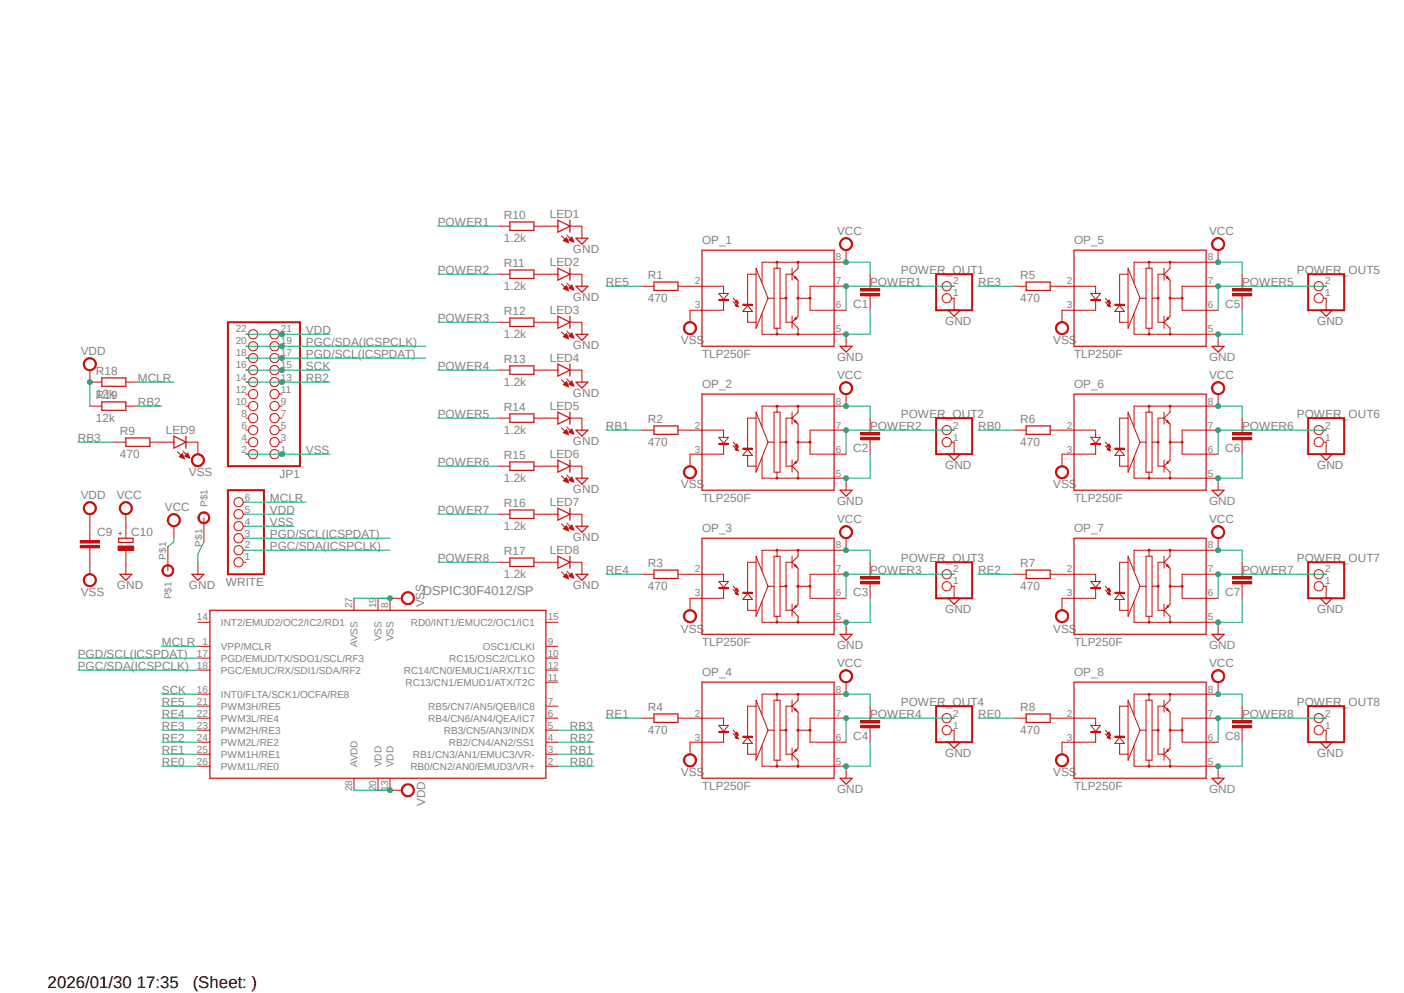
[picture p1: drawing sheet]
<svg xmlns="http://www.w3.org/2000/svg" width="297mm" height="210mm" viewBox="0 0 297 210" stroke-linecap="round" stroke-linejoin="round" font-family="sans-serif">
<defs><g id="words">
<g font-size="3.6">
<text x="10.1" y="209">2026/01/30 17:35</text>
<text x="40.8" y="209">(Sheet: )</text>
</g>
<text font-size="2.7" fill="#808080" x="89.5" y="125.9">DSPIC30F4012/SP</text>
<g font-size="2.5" fill="#808080">
<text x="92.6" y="47.8">POWER1</text>
<text x="106.6" y="46.4">R10</text>
<text x="116.3" y="46.1">LED1</text>
<text x="106.6" y="51.1">1.2k</text>
<text x="121.2" y="53.6">GND</text>
<text x="148.5" y="51.6">OP_1</text>
<text x="177.1" y="49.7">VCC</text>
<text x="227.2" y="51.6">OP_5</text>
<text x="255.8" y="49.7">VCC</text>
<text x="92.6" y="58">POWER2</text>
<text x="106.6" y="56.5">R11</text>
<text x="116.3" y="56.2">LED2</text>
<text x="137.1" y="59">R1</text>
<text x="190.6" y="57.9">POWER_OUT1</text>
<text x="215.8" y="59">R5</text>
<text x="274.4" y="57.9">POWER_OUT5</text>
<text x="106.6" y="61.3">1.2k</text>
<text x="121.2" y="63.7">GND</text>
<text x="128.2" y="60.5">RE5</text>
<text x="137.1" y="63.8">470</text>
<text x="180.5" y="65.2">C1</text>
<text x="184.1" y="60.5">POWER1</text>
<text x="206.9" y="60.5">RE3</text>
<text x="215.8" y="63.8">470</text>
<text x="259.2" y="65.2">C5</text>
<text x="262.8" y="60.5">POWER5</text>
<text x="64.7" y="70.7">VDD</text>
<text x="92.6" y="68.2">POWER3</text>
<text x="106.6" y="71.5">1.2k</text>
<text x="106.6" y="66.6">R12</text>
<text x="116.3" y="66.4">LED3</text>
<text x="199.9" y="68.8">GND</text>
<text x="278.6" y="68.8">GND</text>
<text x="17.1" y="75.1">VDD</text>
<text x="64.7" y="75.7">PGD/SCL(ICSPDAT)</text>
<text x="64.7" y="73.2">PGC/SDA(ICSPCLK)</text>
<text x="106.6" y="76.8">R13</text>
<text x="116.3" y="76.5">LED4</text>
<text x="121.2" y="73.9">GND</text>
<text x="144.1" y="72.9">VSS</text>
<text x="148.5" y="75.7">TLP250F</text>
<text x="177.1" y="76.4">GND</text>
<text x="222.8" y="72.9">VSS</text>
<text x="227.2" y="75.7">TLP250F</text>
<text x="255.8" y="76.4">GND</text>
<text x="20.3" y="79.3">R18</text>
<text x="29.2" y="80.8">MCLR</text>
<text x="64.7" y="78.3">SCK</text>
<text x="64.7" y="80.8">RB2</text>
<text x="92.6" y="78.3">POWER4</text>
<text x="106.6" y="81.6">1.2k</text>
<text x="121.2" y="84">GND</text>
<text x="148.5" y="82.1">OP_2</text>
<text x="177.1" y="80.2">VCC</text>
<text x="227.2" y="82.1">OP_6</text>
<text x="255.8" y="80.2">VCC</text>
<text x="20.3" y="84.1">12k</text>
<text x="20.3" y="89.2">12k</text>
<text x="20.3" y="84.4">R19</text>
<text x="29.2" y="85.9">RB2</text>
<text x="92.6" y="88.4">POWER5</text>
<text x="106.6" y="87">R14</text>
<text x="116.3" y="86.7">LED5</text>
<text x="137.1" y="89.5">R2</text>
<text x="190.6" y="88.3">POWER_OUT2</text>
<text x="215.8" y="89.5">R6</text>
<text x="274.4" y="88.3">POWER_OUT6</text>
<text x="16.5" y="93.5">RB3</text>
<text x="25.4" y="92">R9</text>
<text x="35.1" y="91.7">LED9</text>
<text x="106.6" y="91.7">1.2k</text>
<text x="121.2" y="94.2">GND</text>
<text x="128.2" y="91">RB1</text>
<text x="137.1" y="94.3">470</text>
<text x="180.5" y="95.7">C2</text>
<text x="184.1" y="91">POWER2</text>
<text x="206.9" y="91">RB0</text>
<text x="215.8" y="94.3">470</text>
<text x="259.2" y="95.7">C6</text>
<text x="262.8" y="91">POWER6</text>
<text x="25.4" y="96.8">470</text>
<text x="40" y="100.8">VSS</text>
<text x="59.1" y="101">JP1</text>
<text x="64.7" y="96.1">VSS</text>
<text x="92.6" y="98.6">POWER6</text>
<text x="106.6" y="101.9">1.2k</text>
<text x="106.6" y="97.1">R15</text>
<text x="116.3" y="96.8">LED6</text>
<text x="199.9" y="99.2">GND</text>
<text x="278.6" y="99.2">GND</text>
<text x="17.1" y="105.6">VDD</text>
<text x="24.7" y="105.6">VCC</text>
<text x="57.1" y="106.2">MCLR</text>
<text x="106.6" y="107.3">R16</text>
<text x="116.3" y="107">LED7</text>
<text x="121.2" y="104.3">GND</text>
<text x="144.1" y="103.3">VSS</text>
<text x="148.5" y="106.2">TLP250F</text>
<text x="177.1" y="106.9">GND</text>
<text x="222.8" y="103.3">VSS</text>
<text x="227.2" y="106.2">TLP250F</text>
<text x="255.8" y="106.9">GND</text>
<text x="20.5" y="113.5">C9</text>
<text x="27.8" y="113.4">C10</text>
<text x="34.9" y="108.1">VCC</text>
<text x="57.1" y="111.3">VSS</text>
<text x="57.1" y="108.8">VDD</text>
<text x="57.1" y="113.8">PGD/SCL(ICSPDAT)</text>
<text x="92.6" y="108.8">POWER7</text>
<text x="106.6" y="112.1">1.2k</text>
<text x="148.5" y="112.6">OP_3</text>
<text x="177.1" y="110.7">VCC</text>
<text x="227.2" y="112.6">OP_7</text>
<text x="255.8" y="110.7">VCC</text>
<text x="57.1" y="116.4">PGC/SDA(ICSPCLK)</text>
<text x="92.6" y="118.9">POWER8</text>
<text x="106.6" y="117.4">R17</text>
<text x="116.3" y="117.1">LED8</text>
<text x="121.2" y="114.5">GND</text>
<text x="137.1" y="119.9">R3</text>
<text x="190.6" y="118.8">POWER_OUT3</text>
<text x="215.8" y="119.9">R7</text>
<text x="274.4" y="118.8">POWER_OUT7</text>
<text x="24.7" y="124.6">GND</text>
<text x="40" y="124.6">GND</text>
<text x="47.8" y="123.9">WRITE</text>
<text x="106.6" y="122.2">1.2k</text>
<text x="121.2" y="124.6">GND</text>
<text x="128.2" y="121.5">RE4</text>
<text x="137.1" y="124.8">470</text>
<text x="184.1" y="121.5">POWER3</text>
<text x="206.9" y="121.5">RE2</text>
<text x="215.8" y="124.8">470</text>
<text x="262.8" y="121.5">POWER7</text>
<text x="17.1" y="126.2">VSS</text>
<text x="89.7" y="128.4" transform="rotate(-90 89.7 128.4)">VSS</text>
<text x="180.5" y="126.2">C3</text>
<text x="199.9" y="129.7">GND</text>
<text x="259.2" y="126.2">C7</text>
<text x="278.6" y="129.7">GND</text>
<text x="34.2" y="136.7">MCLR</text>
<text x="144.1" y="133.8">VSS</text>
<text x="148.5" y="136.7">TLP250F</text>
<text x="177.1" y="137.3">GND</text>
<text x="222.8" y="133.8">VSS</text>
<text x="227.2" y="136.7">TLP250F</text>
<text x="255.8" y="137.3">GND</text>
<text x="16.5" y="139.2">PGD/SCL(ICSPDAT)</text>
<text x="16.5" y="141.7">PGC/SDA(ICSPCLK)</text>
<text x="148.5" y="143">OP_4</text>
<text x="177.1" y="141.1">VCC</text>
<text x="227.2" y="143">OP_8</text>
<text x="255.8" y="141.1">VCC</text>
<text x="34.2" y="149.4">RE5</text>
<text x="34.2" y="146.8">SCK</text>
<text x="190.6" y="149.2">POWER_OUT4</text>
<text x="274.4" y="149.2">POWER_OUT8</text>
<text x="34.2" y="154.4">RE3</text>
<text x="34.2" y="151.9">RE4</text>
<text x="120.6" y="154.4">RB3</text>
<text x="128.2" y="151.9">RE1</text>
<text x="137.1" y="155.2">470</text>
<text x="137.1" y="150.4">R4</text>
<text x="184.1" y="151.9">POWER4</text>
<text x="206.9" y="151.9">RE0</text>
<text x="215.8" y="155.2">470</text>
<text x="215.8" y="150.4">R8</text>
<text x="262.8" y="151.9">POWER8</text>
<text x="34.2" y="159.5">RE1</text>
<text x="34.2" y="157">RE2</text>
<text x="120.6" y="159.5">RB1</text>
<text x="120.6" y="157">RB2</text>
<text x="180.5" y="156.6">C4</text>
<text x="199.9" y="160.1">GND</text>
<text x="259.2" y="156.6">C8</text>
<text x="278.6" y="160.1">GND</text>
<text x="34.2" y="162.1">RE0</text>
<text x="120.6" y="162.1">RB0</text>
<text x="144.1" y="164.2">VSS</text>
<text x="148.5" y="167.1">TLP250F</text>
<text x="177.1" y="167.8">GND</text>
<text x="222.8" y="164.2">VSS</text>
<text x="227.2" y="167.1">TLP250F</text>
<text x="255.8" y="167.8">GND</text>
<text x="90" y="170.5" transform="rotate(-90 90 170.5)">VDD</text>
</g>
<g font-size="2.1" fill="#808080">
<text x="176.8" y="55.1">8</text>
<text x="255.5" y="55.1">8</text>
<text x="147" y="60.2">2</text>
<text x="147" y="65.2">3</text>
<text x="176.8" y="65.2">6</text>
<text x="176.8" y="60.2">7</text>
<text x="201.6" y="62.7">1</text>
<text x="201.6" y="60.2">2</text>
<text x="225.7" y="60.2">2</text>
<text x="225.7" y="65.2">3</text>
<text x="255.5" y="65.2">6</text>
<text x="255.5" y="60.2">7</text>
<text x="280.3" y="62.7">1</text>
<text x="280.3" y="60.2">2</text>
<text x="49.9" y="70.3">22</text>
<text x="59.4" y="70.3">21</text>
<text x="176.8" y="70.3">5</text>
<text x="255.5" y="70.3">5</text>
<text x="49.9" y="77.9">16</text>
<text x="49.9" y="75.4">18</text>
<text x="49.9" y="72.9">20</text>
<text x="59.4" y="77.9">15</text>
<text x="59.4" y="75.4">17</text>
<text x="59.4" y="72.9">19</text>
<text x="49.9" y="83">12</text>
<text x="49.9" y="80.5">14</text>
<text x="59.4" y="83">11</text>
<text x="59.4" y="80.5">13</text>
<text x="49.9" y="85.6">10</text>
<text x="51.1" y="88.1">8</text>
<text x="59.4" y="88.1">7</text>
<text x="59.4" y="85.6">9</text>
<text x="176.8" y="85.6">8</text>
<text x="255.5" y="85.6">8</text>
<text x="51.1" y="95.7">2</text>
<text x="51.1" y="93.2">4</text>
<text x="51.1" y="90.6">6</text>
<text x="59.4" y="95.7">1</text>
<text x="59.4" y="93.2">3</text>
<text x="59.4" y="90.6">5</text>
<text x="147" y="90.6">2</text>
<text x="147" y="95.7">3</text>
<text x="176.8" y="95.7">6</text>
<text x="176.8" y="90.6">7</text>
<text x="201.6" y="93.2">1</text>
<text x="201.6" y="90.6">2</text>
<text x="225.7" y="90.6">2</text>
<text x="225.7" y="95.7">3</text>
<text x="255.5" y="95.7">6</text>
<text x="255.5" y="90.6">7</text>
<text x="280.3" y="93.2">1</text>
<text x="280.3" y="90.6">2</text>
<text x="176.8" y="100.8">5</text>
<text x="255.5" y="100.8">5</text>
<text x="43.9" y="107.2" transform="rotate(-90 43.9 107.2)">P$1</text>
<text x="51.8" y="105.9">6</text>
<text x="51.8" y="113.5">3</text>
<text x="51.8" y="111">4</text>
<text x="51.8" y="108.4">5</text>
<text x="35.1" y="118.4" transform="rotate(-90 35.1 118.4)">P$1</text>
<text x="42.8" y="115.6" transform="rotate(-90 42.8 115.6)">P$1</text>
<text x="51.8" y="118.5">1</text>
<text x="51.8" y="116">2</text>
<text x="176.8" y="116">8</text>
<text x="255.5" y="116">8</text>
<text x="147" y="121.1">2</text>
<text x="176.8" y="121.1">7</text>
<text x="201.6" y="123.6">1</text>
<text x="201.6" y="121.1">2</text>
<text x="225.7" y="121.1">2</text>
<text x="255.5" y="121.1">7</text>
<text x="280.3" y="123.6">1</text>
<text x="280.3" y="121.1">2</text>
<text x="36.3" y="126.8" transform="rotate(-90 36.3 126.8)">P$1</text>
<text x="41.7" y="131.2">14</text>
<text x="74.5" y="128.7" transform="rotate(-90 74.5 128.7)">27</text>
<text x="79.6" y="128.7" transform="rotate(-90 79.6 128.7)">19</text>
<text x="82.1" y="128.7" transform="rotate(-90 82.1 128.7)">8</text>
<text x="115.9" y="131.2">15</text>
<text x="147" y="126.2">3</text>
<text x="176.8" y="131.2">5</text>
<text x="176.8" y="126.2">6</text>
<text x="225.7" y="126.2">3</text>
<text x="255.5" y="131.2">5</text>
<text x="255.5" y="126.2">6</text>
<text x="42.8" y="136.3">1</text>
<text x="46.7" y="132.4">INT2/EMUD2/OC2/IC2/RD1</text>
<text x="46.7" y="137.5">VPP/MCLR</text>
<text x="75.7" y="136.8" transform="rotate(-90 75.7 136.8)">AVSS</text>
<text x="80.7" y="135.6" transform="rotate(-90 80.7 135.6)">VSS</text>
<text x="83.3" y="135.6" transform="rotate(-90 83.3 135.6)">VSS</text>
<text x="86.9" y="132.4">RD0/INT1/EMUC2/OC1/IC1</text>
<text x="102.1" y="137.5">OSC1/CLKI</text>
<text x="115.9" y="136.3">9</text>
<text x="41.7" y="141.4">18</text>
<text x="41.7" y="138.9">17</text>
<text x="46.7" y="142.5">PGC/EMUC/RX/SDI1/SDA/RF2</text>
<text x="46.7" y="140">PGD/EMUD/TX/SDO1/SCL/RF3</text>
<text x="85.4" y="142.5">RC14/CN0/EMUC1/ARX/T1C</text>
<text x="95" y="140">RC15/OSC2/CLKO</text>
<text x="115.9" y="143.9">11</text>
<text x="115.9" y="141.4">12</text>
<text x="115.9" y="138.9">10</text>
<text x="41.7" y="149">21</text>
<text x="41.7" y="146.5">16</text>
<text x="46.7" y="147.6">INT0/FLTA/SCK1/OCFA/RE8</text>
<text x="85.8" y="145">RC13/CN1/EMUD1/ATX/T2C</text>
<text x="115.9" y="149">7</text>
<text x="176.8" y="146.5">8</text>
<text x="255.5" y="146.5">8</text>
<text x="41.7" y="154.1">23</text>
<text x="41.7" y="151.6">22</text>
<text x="46.7" y="155.2">PWM2H/RE3</text>
<text x="46.7" y="152.7">PWM3L/RE4</text>
<text x="46.7" y="150.1">PWM3H/RE5</text>
<text x="90.6" y="152.7">RB4/CN6/AN4/QEA/IC7</text>
<text x="90.6" y="150.1">RB5/CN7/AN5/QEB/IC8</text>
<text x="93.9" y="155.2">RB3/CN5/AN3/INDX</text>
<text x="115.9" y="154.1">5</text>
<text x="115.9" y="151.6">6</text>
<text x="147" y="151.6">2</text>
<text x="176.8" y="151.6">7</text>
<text x="201.6" y="154.1">1</text>
<text x="201.6" y="151.6">2</text>
<text x="225.7" y="151.6">2</text>
<text x="255.5" y="151.6">7</text>
<text x="280.3" y="154.1">1</text>
<text x="280.3" y="151.6">2</text>
<text x="41.7" y="161.7">26</text>
<text x="41.7" y="159.2">25</text>
<text x="41.7" y="156.6">24</text>
<text x="46.7" y="160.3">PWM1H/RE1</text>
<text x="46.7" y="157.7">PWM2L/RE2</text>
<text x="87.3" y="160.3">RB1/CN3/AN1/EMUC3/VR-</text>
<text x="95" y="157.7">RB2/CN4/AN2/SS1</text>
<text x="115.9" y="161.7">2</text>
<text x="115.9" y="159.2">3</text>
<text x="115.9" y="156.6">4</text>
<text x="147" y="156.6">3</text>
<text x="176.8" y="161.7">5</text>
<text x="176.8" y="156.6">6</text>
<text x="225.7" y="156.6">3</text>
<text x="255.5" y="161.7">5</text>
<text x="255.5" y="156.6">6</text>
<text x="46.7" y="162.8">PWM1L/RE0</text>
<text x="74.5" y="167.3" transform="rotate(-90 74.5 167.3)">28</text>
<text x="75.7" y="162.3" transform="rotate(-90 75.7 162.3)">AVDD</text>
<text x="79.6" y="167.3" transform="rotate(-90 79.6 167.3)">20</text>
<text x="80.7" y="162.3" transform="rotate(-90 80.7 162.3)">VDD</text>
<text x="82.1" y="167.3" transform="rotate(-90 82.1 167.3)">13</text>
<text x="83.3" y="162.3" transform="rotate(-90 83.3 162.3)">VDD</text>
<text x="86.8" y="162.8">RB0/CN2/AN0/EMUD3/VR+</text>
</g>
<text font-size="1.8" fill="#c90d0c" x="26" y="113.4" transform="rotate(-90 26 113.4)">+</text>
</g></defs>
<path d="M14.6 43.5l278 128M292.6 43.5l-278 128" fill="none" stroke="#fff" stroke-width=".21"/>
<path d="M148.5 52.9h27.9v20.3h-27.9zM44.4 129.1h71.1v35.5h-71.1z" fill="none" stroke="#c90d0c" stroke-width=".25"/>
<g fill="none" stroke="#c90d0c" stroke-width=".21">
<path d="M159.9 58h-1.7v6.6M159.9 56.7l2.6 6.4-2.6 6.3zM163.7 56.7h1.3v12.7h-1.3zM164.4 55.5v1.2M167.6 58h-1.3v10.2h1.3M167.6 56.7v2.6M167.6 58l1.2 1.3v7.6l-1.2 1.3M168.3 58.5l.3 .5-.5-.2zM168.8 55.5v1.2l-1.2 1.3M176.4 55.5h-15.2v4.3M52 78.3h.6M52 75.7h.6"/>
<path d="M52 73.2h.6M52 70.7h.6M59.1 78.3h.5M59.1 75.7h.5M59.1 73.2h.5M59.1 70.7h.5M148.5 60.5h4.6v1.6M152.1 62.1h2l-1 1.2zM153.1 63.6v2h-4.6M155.1 63.8l1 1.1M155.1 63.1l1 1M158.2 64.6l1 1.3h-2.1z"/>
<path d="M158.2 65.9v2.3h1.7M161.2 66.4v4.3h15.2M162.5 63.1h1.2M164.4 69.4v1.3M165 63.1h1.3M167.6 66.9v2.5M167.6 68.2l1.2 1.2v1.3M168.3 67.1l.3 .3-.5 .2zM168.8 63.1h2.6M176.4 60.5h-5v5.1h5M52 96.1h.6M52 93.5h.6"/>
<path d="M52 91h.6M52 88.4h.6M52 85.9h.6M52 83.4h.6M52 80.8h.6M59.1 96.1h.5M59.1 93.5h.5M59.1 91h.5M59.1 88.4h.5M59.1 85.9h.5M59.1 83.4h.5M59.1 80.8h.5"/>
<path d="M51.5 118.9h.5M51.5 116.4h.5M51.5 113.8h.5M51.5 111.3h.5M51.5 108.8h.5M51.5 106.2h.5M41.9 139.2h2.5M41.9 136.7h2.5M41.9 131.6h2.5M74.9 126.5v2.6M80 126.5v2.6M82.5 126.5v2.6"/>
<path d="M115.5 139.2h2.5M115.5 136.7h2.5M115.5 131.6h2.5M41.9 159.5h2.5M41.9 157h2.5M41.9 154.4h2.5M41.9 151.9h2.5M41.9 149.4h2.5M41.9 141.7h2.5M41.9 146.8h2.5M115.5 159.5h2.5M115.5 157h2.5"/>
<path d="M115.5 154.4h2.5M115.5 151.9h2.5M115.5 149.4h2.5M115.5 144.3h2.5M115.5 141.7h2.5M41.9 162.1h2.5M74.9 164.6v2.5M80 164.6v2.5M82.5 164.6v2.5M115.5 162.1h2.5"/>
<circle cx="53.5" cy="78.3" r=".98"/>
<circle cx="53.5" cy="75.7" r=".98"/>
<circle cx="53.5" cy="73.2" r=".98"/>
<circle cx="53.5" cy="70.7" r=".98"/>
<circle cx="58.1" cy="70.7" r=".98"/>
<circle cx="58.1" cy="73.2" r=".98"/>
<circle cx="58.1" cy="78.3" r=".98"/>
<circle cx="58.1" cy="75.7" r=".98"/>
<circle cx="53.5" cy="96.1" r=".98"/>
<circle cx="53.5" cy="88.4" r=".98"/>
<circle cx="53.5" cy="91" r=".98"/>
<circle cx="53.5" cy="85.9" r=".98"/>
<circle cx="53.5" cy="80.8" r=".98"/>
<circle cx="53.5" cy="93.5" r=".98"/>
<circle cx="53.5" cy="83.4" r=".98"/>
<circle cx="58.1" cy="96.1" r=".98"/>
<circle cx="58.1" cy="80.8" r=".98"/>
<circle cx="58.1" cy="83.4" r=".98"/>
<circle cx="58.1" cy="88.4" r=".98"/>
<circle cx="58.1" cy="91" r=".98"/>
<circle cx="58.1" cy="85.9" r=".98"/>
<circle cx="58.1" cy="93.5" r=".98"/>
<circle cx="50.5" cy="113.8" r=".98"/>
<circle cx="50.5" cy="106.2" r=".98"/>
<circle cx="50.5" cy="108.8" r=".98"/>
<circle cx="50.5" cy="111.3" r=".98"/>
<circle cx="50.5" cy="116.4" r=".98"/>
<circle cx="50.5" cy="118.9" r=".98"/>
</g>
<path d="M48.2 68.2h15.3v30.4h-15.3zM48.2 103.7h7.6v17.8h-7.6z" fill="none" stroke="#c90d0c" stroke-width=".42"/>
<path d="M171.2 62.9h.3v.3h-.3v-.1l.2-.1-.2 .1z" fill-rule="evenodd" fill="#c90d0c"/>
<path d="M171.2 62.9h.3v.3h-.3v-.1l.2-.1-.2 .1z" fill="none" stroke="#c90d0c" stroke-width=".21"/>
<path d="M168.7 55.3h.3v.3h-.3l-.1-.1 .3-.1-.3 .1z" fill-rule="evenodd" fill="#c90d0c"/>
<path d="M168.7 55.3h.3v.3h-.3l-.1-.1 .3-.1-.3 .1z" fill="none" stroke="#c90d0c" stroke-width=".21"/>
<path d="M168.7 70.5h.3v.3h-.3l-.1-.1h.3h-.3z" fill-rule="evenodd" fill="#c90d0c"/>
<path d="M168.7 70.5h.3v.3h-.3l-.1-.1h.3h-.3z" fill="none" stroke="#c90d0c" stroke-width=".21"/>
<path d="M164.3 70.5h.2v.3h-.2l-.1-.1h.2h-.2z" fill-rule="evenodd" fill="#c90d0c"/>
<path d="M164.3 70.5h.2v.3h-.2l-.1-.1h.2h-.2z" fill="none" stroke="#c90d0c" stroke-width=".21"/>
<path d="M166.2 62.9h.2v.3h-.2l-.1-.1 .2-.1-.2 .1z" fill-rule="evenodd" fill="#c90d0c"/>
<path d="M166.2 62.9h.2v.3h-.2l-.1-.1 .2-.1-.2 .1z" fill="none" stroke="#c90d0c" stroke-width=".21"/>
<path d="M164.3 55.3h.2l.1 .2-.2 .2-.2-.2h.2h-.2z" fill-rule="evenodd" fill="#c90d0c"/>
<path d="M164.3 55.3h.2l.1 .2-.2 .2-.2-.2h.2h-.2z" fill="none" stroke="#c90d0c" stroke-width=".21"/>
<path d="M168.7 62.9h.3v.3h-.3l-.1-.1 .3-.1-.3 .1z" fill-rule="evenodd" fill="#c90d0c"/>
<path d="M176.4 55.5h2.6M146 60.5h2.5M146 65.6h2.5M152.1 63.3h2v.3h-2zM157.1 64.3h2.1v.3h-2.1zM168.7 62.9h.3v.3h-.3l-.1-.1 .3-.1-.3 .1zM176.4 60.5h2.6M176.4 65.6h2.6M176.4 70.7h2.6" fill="none" stroke="#c90d0c" stroke-width=".21"/>
<path d="M152.1 63.5h2M157.1 64.5h2.1" fill="none" stroke="#c90d0c" stroke-width=".25"/>
<path d="M155.5 64.6l.4-.4 .3 .7h-.1z" fill-rule="evenodd" fill="#c90d0c"/>
<path d="M155.5 64.6l.4-.4 .3 .7h-.1z" fill="none" stroke="#c90d0c" stroke-width=".21"/>
<path d="M155.5 63.8l.4-.3 .3 .6-.1 .1z" fill-rule="evenodd" fill="#c90d0c"/>
<g fill="none" stroke="#c90d0c" stroke-width=".21">
<path d="M155.5 63.8l.4-.3 .3 .6-.1 .1zM148.5 91h4.6v1.5M152.1 92.5h2l-1 1.3zM153.1 94v2.1h-4.6M155.1 94.3l1 1M155.1 93.5l1 1M158.2 95l1 1.3h-2.1zM158.2 96.3v2.3h1.7M159.9 88.4h-1.7v6.6M159.9 87.2l2.6 6.3-2.6 6.4zM161.2 96.8v4.3h15.2M162.5 93.5h1.2"/>
<path d="M163.7 87.2h1.3v12.7h-1.3zM164.4 85.9v1.3M164.4 99.9v1.2M165 93.5h1.3M167.6 88.4h-1.3v10.2h1.3M167.6 87.2v2.5M167.6 97.3v2.6M167.6 88.4l1.2 1.3v7.6l-1.2 1.3M167.6 98.6l1.2 1.3v1.2M168.3 97.6l.3 .2-.5 .3zM168.3 88.9l.3 .6-.5-.3zM168.8 93.5h2.6"/>
<path d="M168.8 85.9v1.3l-1.2 1.2M176.4 85.9h-15.2v4.3M176.4 91h-5v5.1h5"/>
</g>
<path d="M148.5 83.4h27.9v20.3h-27.9z" fill="none" stroke="#c90d0c" stroke-width=".25"/>
<path d="M171.2 93.4h.3v.3h-.3v-.2h.2h-.2z" fill-rule="evenodd" fill="#c90d0c"/>
<path d="M171.2 93.4h.3v.3h-.3v-.2h.2h-.2z" fill="none" stroke="#c90d0c" stroke-width=".21"/>
<path d="M168.7 85.8h.3v.3h-.3l-.1-.2h.3l-.1 .1-.2-.1z" fill-rule="evenodd" fill="#c90d0c"/>
<path d="M168.7 85.8h.3v.3h-.3l-.1-.2h.3l-.1 .1-.2-.1z" fill="none" stroke="#c90d0c" stroke-width=".21"/>
<path d="M168.7 101l.1-.1 .2 .2-.2 .2-.2-.2h.3h-.3z" fill-rule="evenodd" fill="#c90d0c"/>
<path d="M168.7 101l.1-.1 .2 .2-.2 .2-.2-.2h.3h-.3z" fill="none" stroke="#c90d0c" stroke-width=".21"/>
<path d="M164.3 101l.1-.1 .2 .2-.2 .2-.2-.2h.2h-.2z" fill-rule="evenodd" fill="#c90d0c"/>
<path d="M164.3 101l.1-.1 .2 .2-.2 .2-.2-.2h.2h-.2z" fill="none" stroke="#c90d0c" stroke-width=".21"/>
<path d="M166.2 93.4h.2v.3h-.2l-.1-.2h.2h-.2z" fill-rule="evenodd" fill="#c90d0c"/>
<path d="M166.2 93.4h.2v.3h-.2l-.1-.2h.2h-.2z" fill="none" stroke="#c90d0c" stroke-width=".21"/>
<path d="M164.3 85.8h.2v.3h-.2l-.1-.2h.2v.1l-.2-.1z" fill-rule="evenodd" fill="#c90d0c"/>
<path d="M164.3 85.8h.2v.3h-.2l-.1-.2h.2v.1l-.2-.1z" fill="none" stroke="#c90d0c" stroke-width=".21"/>
<path d="M168.7 93.4h.3v.3h-.3l-.1-.2h.3h-.3z" fill-rule="evenodd" fill="#c90d0c"/>
<path d="M146 91h2.5M146 96.1h2.5M152.1 93.8h2v.2h-2zM157.1 94.8h2.1v.2h-2.1zM168.7 93.4h.3v.3h-.3l-.1-.2h.3h-.3zM176.4 91h2.6M176.4 96.1h2.6M176.4 85.9h2.6M176.4 101.1h2.6" fill="none" stroke="#c90d0c" stroke-width=".21"/>
<path d="M152.1 93.9h2M157.1 94.9h2.1" fill="none" stroke="#c90d0c" stroke-width=".25"/>
<path d="M155.9 94.7l.2 .7-.6-.3z" fill-rule="evenodd" fill="#c90d0c"/>
<path d="M155.9 94.7l.2 .7-.6-.3z" fill="none" stroke="#c90d0c" stroke-width=".21"/>
<path d="M155.9 93.9l.2 .7-.6-.3z" fill-rule="evenodd" fill="#c90d0c"/>
<g fill="none" stroke="#c90d0c" stroke-width=".21">
<path d="M155.9 93.9l.2 .7-.6-.3zM159.9 118.9h-1.7v6.6M159.9 117.6l2.6 6.4-2.6 6.3zM163.7 117.6h1.3v12.7h-1.3zM164.4 116.4v1.2M167.6 118.9h-1.3v10.2h1.3M167.6 117.6v2.6M167.6 118.9l1.2 1.3v7.6l-1.2 1.3M168.3 119.4l.3 .5-.5-.2zM168.8 116.4v1.2l-1.2 1.3M176.4 116.4h-15.2v4.3M148.5 121.5h4.6v1.5"/>
<path d="M152.1 123h2l-1 1.2zM153.1 124.5v2h-4.6M155.1 124.8l1 1M155.1 124l1 1M158.2 125.5l1 1.3h-2.1zM158.2 126.8v2.3h1.7M161.2 127.3v4.3h15.2M162.5 124h1.2M164.4 130.3v1.3M165 124h1.3M167.6 127.8v2.5M167.6 129.1l1.2 1.2v1.3"/>
<path d="M168.3 128.1l.3 .2-.5 .3zM168.8 124h2.6M176.4 121.5h-5v5h5"/>
</g>
<path d="M148.5 113.8h27.9v20.4h-27.9z" fill="none" stroke="#c90d0c" stroke-width=".25"/>
<path d="M171.2 123.8h.3v.3h-.3v-.1h.2h-.2z" fill-rule="evenodd" fill="#c90d0c"/>
<path d="M171.2 123.8h.3v.3h-.3v-.1h.2h-.2z" fill="none" stroke="#c90d0c" stroke-width=".21"/>
<path d="M168.7 116.2h.3v.3h-.3l-.1-.1 .3-.1-.3 .1z" fill-rule="evenodd" fill="#c90d0c"/>
<path d="M168.7 116.2h.3v.3h-.3l-.1-.1 .3-.1-.3 .1z" fill="none" stroke="#c90d0c" stroke-width=".21"/>
<path d="M168.7 131.4h.3v.3h-.3l-.1-.1h.3h-.3z" fill-rule="evenodd" fill="#c90d0c"/>
<path d="M168.7 131.4h.3v.3h-.3l-.1-.1h.3h-.3z" fill="none" stroke="#c90d0c" stroke-width=".21"/>
<path d="M164.3 131.4h.2v.3h-.2l-.1-.1h.2h-.2z" fill-rule="evenodd" fill="#c90d0c"/>
<path d="M164.3 131.4h.2v.3h-.2l-.1-.1h.2h-.2z" fill="none" stroke="#c90d0c" stroke-width=".21"/>
<path d="M166.2 123.8h.2l.1 .2-.2 .2-.2-.2h.2h-.2z" fill-rule="evenodd" fill="#c90d0c"/>
<path d="M166.2 123.8h.2l.1 .2-.2 .2-.2-.2h.2h-.2z" fill="none" stroke="#c90d0c" stroke-width=".21"/>
<path d="M164.3 116.2h.2l.1 .2-.2 .2-.2-.2h.2h-.2z" fill-rule="evenodd" fill="#c90d0c"/>
<path d="M164.3 116.2h.2l.1 .2-.2 .2-.2-.2h.2h-.2z" fill="none" stroke="#c90d0c" stroke-width=".21"/>
<path d="M168.7 123.8h.3v.3h-.3l-.1-.1h.3h-.3z" fill-rule="evenodd" fill="#c90d0c"/>
<path d="M176.4 116.4h2.6M146 121.5h2.5M146 126.5h2.5M152.1 124.2h2v.3h-2zM157.1 125.3h2.1v.2h-2.1zM168.7 123.8h.3v.3h-.3l-.1-.1h.3h-.3zM176.4 121.5h2.6M176.4 126.5h2.6M176.4 131.6h2.6" fill="none" stroke="#c90d0c" stroke-width=".21"/>
<path d="M152.1 124.4h2M157.1 125.4h2.1" fill="none" stroke="#c90d0c" stroke-width=".25"/>
<path d="M155.5 125.5l.4-.4 .3 .7-.1 .1z" fill-rule="evenodd" fill="#c90d0c"/>
<path d="M155.5 125.5l.4-.4 .3 .7-.1 .1z" fill="none" stroke="#c90d0c" stroke-width=".21"/>
<path d="M155.5 124.8l.4-.4 .3 .6-.1 .1z" fill-rule="evenodd" fill="#c90d0c"/>
<g fill="none" stroke="#c90d0c" stroke-width=".21">
<path d="M155.5 124.8l.4-.4 .3 .6-.1 .1zM148.5 151.9h4.6v1.5M152.1 153.4h2l-1 1.3zM153.1 154.9v2.1h-4.6M155.1 155.2l1 1M155.1 154.4l1 1M158.2 156l1 1.2h-2.1zM158.2 157.2v2.3h1.7M159.9 149.4h-1.7v6.6M159.9 148.1l2.6 6.3-2.6 6.4zM161.2 157.7v4.4h15.2M162.5 154.4h1.2"/>
<path d="M163.7 148.1h1.3v12.7h-1.3zM164.4 146.8v1.3M165 154.4h1.3M167.6 149.4h-1.3v10.1h1.3M167.6 148.1v2.5M167.6 158.2v2.6M167.6 149.4l1.2 1.2v7.6l-1.2 1.3M167.6 159.5l1.2 1.3v1.3M168.3 158.5l.3 .2-.5 .3zM168.3 149.9l.3 .5-.5-.3zM168.8 154.4h2.6M168.8 146.8v1.3l-1.2 1.3"/>
<path d="M176.4 146.8h-15.2v4.3M176.4 151.9h-5v5.1h5M164.4 160.8v1.3"/>
</g>
<path d="M148.5 144.3h27.9v20.3h-27.9z" fill="none" stroke="#c90d0c" stroke-width=".25"/>
<path d="M171.2 154.3h.3v.3h-.3v-.2h.2h-.2z" fill-rule="evenodd" fill="#c90d0c"/>
<path d="M171.2 154.3h.3v.3h-.3v-.2h.2h-.2z" fill="none" stroke="#c90d0c" stroke-width=".21"/>
<path d="M168.7 146.7h.3v.3h-.3l-.1-.2h.3h-.3z" fill-rule="evenodd" fill="#c90d0c"/>
<path d="M168.7 146.7h.3v.3h-.3l-.1-.2h.3h-.3z" fill="none" stroke="#c90d0c" stroke-width=".21"/>
<path d="M168.7 161.9h.3v.3h-.3l-.1-.1 .3-.1-.3 .1z" fill-rule="evenodd" fill="#c90d0c"/>
<path d="M168.7 161.9h.3v.3h-.3l-.1-.1 .3-.1-.3 .1z" fill="none" stroke="#c90d0c" stroke-width=".21"/>
<path d="M164.3 161.9h.2v.3h-.2l-.1-.1 .2-.1-.2 .1z" fill-rule="evenodd" fill="#c90d0c"/>
<path d="M164.3 161.9h.2v.3h-.2l-.1-.1 .2-.1-.2 .1z" fill="none" stroke="#c90d0c" stroke-width=".21"/>
<path d="M166.2 154.3h.2v.3h-.2l-.1-.2h.2h-.2z" fill-rule="evenodd" fill="#c90d0c"/>
<path d="M166.2 154.3h.2v.3h-.2l-.1-.2h.2h-.2z" fill="none" stroke="#c90d0c" stroke-width=".21"/>
<path d="M164.3 146.7h.2v.3h-.2l-.1-.2h.2h-.2z" fill-rule="evenodd" fill="#c90d0c"/>
<path d="M164.3 146.7h.2v.3h-.2l-.1-.2h.2h-.2z" fill="none" stroke="#c90d0c" stroke-width=".21"/>
<path d="M168.7 154.3h.3v.3h-.3l-.1-.2h.3h-.3z" fill-rule="evenodd" fill="#c90d0c"/>
<path d="M146 151.9h2.5M146 157h2.5M152.1 154.7h2v.2h-2zM157.1 155.7h2.1v.3h-2.1zM168.7 154.3h.3v.3h-.3l-.1-.2h.3h-.3zM176.4 151.9h2.6M176.4 157h2.6M176.4 146.8h2.6M176.4 162.1h2.6" fill="none" stroke="#c90d0c" stroke-width=".21"/>
<path d="M152.1 154.8h2M157.1 155.8h2.1" fill="none" stroke="#c90d0c" stroke-width=".25"/>
<path d="M155.9 155.6l.2 .7-.6-.3z" fill-rule="evenodd" fill="#c90d0c"/>
<path d="M155.9 155.6l.2 .7-.6-.3z" fill="none" stroke="#c90d0c" stroke-width=".21"/>
<path d="M155.9 154.8l.2 .7-.6-.3z" fill-rule="evenodd" fill="#c90d0c"/>
<g fill="none" stroke="#c90d0c" stroke-width=".21">
<path d="M238.6 58h-1.7v6.6M238.6 56.7l2.6 6.4-2.6 6.3zM242.4 56.7h1.3v12.7h-1.3zM243.1 55.5v1.2M246.3 58h-1.3v10.2h1.3M246.3 56.7v2.6M246.3 58l1.2 1.3v7.6l-1.2 1.3M247 58.5l.3 .5-.5-.2zM247.5 55.5v1.2l-1.2 1.3M255.1 55.5h-15.2v4.3M227.2 60.5h4.6v1.6M230.8 62.1h2l-1 1.2z"/>
<path d="M231.8 63.6v2h-4.6M233.8 63.8l1 1.1M233.8 63.1l1 1M236.9 64.6l1 1.3h-2.1zM236.9 65.9v2.3h1.7M239.9 66.4v4.3h15.2M241.2 63.1h1.2M243.1 69.4v1.3M243.7 63.1h1.3M246.3 66.9v2.5M246.3 68.2l1.2 1.2v1.3M247 67.1l.3 .3-.5 .2z"/>
<path d="M247.5 63.1h2.6M255.1 60.5h-5v5.1h5M155.9 154.8l.2 .7-.6-.3z"/>
</g>
<path d="M227.2 52.9h27.9v20.3h-27.9z" fill="none" stroke="#c90d0c" stroke-width=".25"/>
<path d="M249.9 62.9h.3v.3h-.3v-.1l.2-.1-.2 .1z" fill-rule="evenodd" fill="#c90d0c"/>
<path d="M249.9 62.9h.3v.3h-.3v-.1l.2-.1-.2 .1z" fill="none" stroke="#c90d0c" stroke-width=".21"/>
<path d="M247.4 55.3h.3v.3h-.3v-.1h.2h-.2z" fill-rule="evenodd" fill="#c90d0c"/>
<path d="M247.4 55.3h.3v.3h-.3v-.1h.2h-.2z" fill="none" stroke="#c90d0c" stroke-width=".21"/>
<path d="M247.4 70.5h.3v.3h-.3v-.1h.2h-.2z" fill-rule="evenodd" fill="#c90d0c"/>
<path d="M247.4 70.5h.3v.3h-.3v-.1h.2h-.2z" fill="none" stroke="#c90d0c" stroke-width=".21"/>
<path d="M243 70.5h.2v.3h-.2l-.1-.1h.3h-.3z" fill-rule="evenodd" fill="#c90d0c"/>
<path d="M243 70.5h.2v.3h-.2l-.1-.1h.3h-.3z" fill="none" stroke="#c90d0c" stroke-width=".21"/>
<path d="M244.9 62.9h.3v.3h-.3l-.1-.1h.3h-.3z" fill-rule="evenodd" fill="#c90d0c"/>
<path d="M244.9 62.9h.3v.3h-.3l-.1-.1h.3h-.3z" fill="none" stroke="#c90d0c" stroke-width=".21"/>
<path d="M243 55.3h.2v.3h-.2l-.1-.1h.3h-.3z" fill-rule="evenodd" fill="#c90d0c"/>
<path d="M243 55.3h.2v.3h-.2l-.1-.1h.3h-.3z" fill="none" stroke="#c90d0c" stroke-width=".21"/>
<path d="M247.4 62.9h.3v.3h-.3v-.1h.2h-.2z" fill-rule="evenodd" fill="#c90d0c"/>
<path d="M255.1 55.5h2.6M224.7 60.5h2.5M224.7 65.6h2.5M230.8 63.3h2v.3h-2zM235.8 64.3h2.1v.3h-2.1zM247.4 62.9h.3v.3h-.3v-.1h.2h-.2zM255.1 60.5h2.6M255.1 65.6h2.6M255.1 70.7h2.6" fill="none" stroke="#c90d0c" stroke-width=".21"/>
<path d="M230.8 63.5h2M235.8 64.5h2.1" fill="none" stroke="#c90d0c" stroke-width=".25"/>
<path d="M234.2 64.6l.4-.4 .3 .7z" fill-rule="evenodd" fill="#c90d0c"/>
<path d="M234.2 64.6l.4-.4 .3 .7z" fill="none" stroke="#c90d0c" stroke-width=".21"/>
<path d="M234.2 63.8l.4-.3 .3 .6v.1z" fill-rule="evenodd" fill="#c90d0c"/>
<g fill="none" stroke="#c90d0c" stroke-width=".21">
<path d="M234.2 63.8l.4-.3 .3 .6v.1zM227.2 91h4.6v1.5M230.8 92.5h2l-1 1.3zM231.8 94v2.1h-4.6M233.8 94.3l1 1M233.8 93.5l1 1M236.9 95l1 1.3h-2.1zM236.9 96.3v2.3h1.7M238.6 88.4h-1.7v6.6M238.6 87.2l2.6 6.3-2.6 6.4zM239.9 96.8v4.3h15.2M241.2 93.5h1.2"/>
<path d="M242.4 87.2h1.3v12.7h-1.3zM243.1 85.9v1.3M243.1 99.9v1.2M243.7 93.5h1.3M246.3 88.4h-1.3v10.2h1.3M246.3 87.2v2.5M246.3 97.3v2.6M246.3 88.4l1.2 1.3v7.6l-1.2 1.3M246.3 98.6l1.2 1.3v1.2M247 97.6l.3 .2-.5 .3zM247 88.9l.3 .6-.5-.3zM247.5 93.5h2.6"/>
<path d="M247.5 85.9v1.3l-1.2 1.2M255.1 85.9h-15.2v4.3M255.1 91h-5v5.1h5"/>
</g>
<path d="M227.2 83.4h27.9v20.3h-27.9z" fill="none" stroke="#c90d0c" stroke-width=".25"/>
<path d="M249.9 93.4h.3v.3h-.3v-.2h.2h-.2z" fill-rule="evenodd" fill="#c90d0c"/>
<path d="M249.9 93.4h.3v.3h-.3v-.2h.2h-.2z" fill="none" stroke="#c90d0c" stroke-width=".21"/>
<path d="M247.4 85.8h.3v.3h-.3v-.2h.2h-.2z" fill-rule="evenodd" fill="#c90d0c"/>
<path d="M247.4 85.8h.3v.3h-.3v-.2h.2h-.2z" fill="none" stroke="#c90d0c" stroke-width=".21"/>
<path d="M247.4 101h.3v.3h-.3v-.2h.2h-.2z" fill-rule="evenodd" fill="#c90d0c"/>
<path d="M247.4 101h.3v.3h-.3v-.2h.2h-.2z" fill="none" stroke="#c90d0c" stroke-width=".21"/>
<path d="M243 101h.2v.3h-.2l-.1-.2h.3h-.3z" fill-rule="evenodd" fill="#c90d0c"/>
<path d="M243 101h.2v.3h-.2l-.1-.2h.3h-.3z" fill="none" stroke="#c90d0c" stroke-width=".21"/>
<path d="M244.9 93.4h.3v.3h-.3l-.1-.2h.3h-.3z" fill-rule="evenodd" fill="#c90d0c"/>
<path d="M244.9 93.4h.3v.3h-.3l-.1-.2h.3h-.3z" fill="none" stroke="#c90d0c" stroke-width=".21"/>
<path d="M243 85.8h.2v.3h-.2l-.1-.2h.3h-.3z" fill-rule="evenodd" fill="#c90d0c"/>
<path d="M243 85.8h.2v.3h-.2l-.1-.2h.3h-.3z" fill="none" stroke="#c90d0c" stroke-width=".21"/>
<path d="M247.4 93.4h.3v.3h-.3v-.2h.2h-.2z" fill-rule="evenodd" fill="#c90d0c"/>
<path d="M224.7 91h2.5M224.7 96.1h2.5M230.8 93.8h2v.2h-2zM235.8 94.8h2.1v.2h-2.1zM247.4 93.4h.3v.3h-.3v-.2h.2h-.2zM255.1 91h2.6M255.1 96.1h2.6M255.1 85.9h2.6M255.1 101.1h2.6" fill="none" stroke="#c90d0c" stroke-width=".21"/>
<path d="M230.8 93.9h2M235.8 94.9h2.1" fill="none" stroke="#c90d0c" stroke-width=".25"/>
<path d="M234.2 95.1l.4-.4 .3 .6z" fill-rule="evenodd" fill="#c90d0c"/>
<path d="M234.2 95.1l.4-.4 .3 .6z" fill="none" stroke="#c90d0c" stroke-width=".21"/>
<path d="M234.6 93.9l.3 .7-.7-.3z" fill-rule="evenodd" fill="#c90d0c"/>
<g fill="none" stroke="#c90d0c" stroke-width=".21">
<path d="M234.6 93.9l.3 .7-.7-.3zM238.6 118.9h-1.7v6.6M238.6 117.6l2.6 6.4-2.6 6.3zM242.4 117.6h1.3v12.7h-1.3zM243.1 116.4v1.2M246.3 118.9h-1.3v10.2h1.3M246.3 117.6v2.6M246.3 118.9l1.2 1.3v7.6l-1.2 1.3M247 119.4l.3 .5-.5-.2zM247.5 116.4v1.2l-1.2 1.3M255.1 116.4h-15.2v4.3M227.2 121.5h4.6v1.5"/>
<path d="M230.8 123h2l-1 1.2zM231.8 124.5v2h-4.6M233.8 124.8l1 1M233.8 124l1 1M236.9 125.5l1 1.3h-2.1zM236.9 126.8v2.3h1.7M239.9 127.3v4.3h15.2M241.2 124h1.2M243.1 130.3v1.3M243.7 124h1.3M246.3 127.8v2.5M246.3 129.1l1.2 1.2v1.3"/>
<path d="M247 128.1l.3 .2-.5 .3zM247.5 124h2.6M255.1 121.5h-5v5h5"/>
</g>
<path d="M227.2 113.8h27.9v20.4h-27.9z" fill="none" stroke="#c90d0c" stroke-width=".25"/>
<path d="M249.9 123.8h.3v.3h-.3v-.1h.2h-.2z" fill-rule="evenodd" fill="#c90d0c"/>
<path d="M249.9 123.8h.3v.3h-.3v-.1h.2h-.2z" fill="none" stroke="#c90d0c" stroke-width=".21"/>
<path d="M247.4 116.2h.3v.3h-.3v-.1h.2h-.2z" fill-rule="evenodd" fill="#c90d0c"/>
<path d="M247.4 116.2h.3v.3h-.3v-.1h.2h-.2z" fill="none" stroke="#c90d0c" stroke-width=".21"/>
<path d="M247.4 131.4h.3v.3h-.3v-.1h.2h-.2z" fill-rule="evenodd" fill="#c90d0c"/>
<path d="M247.4 131.4h.3v.3h-.3v-.1h.2h-.2z" fill="none" stroke="#c90d0c" stroke-width=".21"/>
<path d="M243 131.4h.2v.3h-.2l-.1-.1h.3h-.3z" fill-rule="evenodd" fill="#c90d0c"/>
<path d="M243 131.4h.2v.3h-.2l-.1-.1h.3h-.3z" fill="none" stroke="#c90d0c" stroke-width=".21"/>
<path d="M244.9 123.8h.3v.3h-.3l-.1-.1h.3h-.3z" fill-rule="evenodd" fill="#c90d0c"/>
<path d="M244.9 123.8h.3v.3h-.3l-.1-.1h.3h-.3z" fill="none" stroke="#c90d0c" stroke-width=".21"/>
<path d="M243 116.2h.2v.3h-.2l-.1-.1h.3h-.3z" fill-rule="evenodd" fill="#c90d0c"/>
<path d="M243 116.2h.2v.3h-.2l-.1-.1h.3h-.3z" fill="none" stroke="#c90d0c" stroke-width=".21"/>
<path d="M247.4 123.8h.3v.3h-.3v-.1h.2h-.2z" fill-rule="evenodd" fill="#c90d0c"/>
<path d="M255.1 116.4h2.6M224.7 121.5h2.5M224.7 126.5h2.5M230.8 124.2h2v.3h-2zM235.8 125.3h2.1v.2h-2.1zM247.4 123.8h.3v.3h-.3v-.1h.2h-.2zM255.1 121.5h2.6M255.1 126.5h2.6M255.1 131.6h2.6" fill="none" stroke="#c90d0c" stroke-width=".21"/>
<path d="M230.8 124.4h2M235.8 125.4h2.1" fill="none" stroke="#c90d0c" stroke-width=".25"/>
<path d="M234.2 125.5l.4-.4 .3 .7v.1z" fill-rule="evenodd" fill="#c90d0c"/>
<path d="M234.2 125.5l.4-.4 .3 .7v.1z" fill="none" stroke="#c90d0c" stroke-width=".21"/>
<path d="M234.2 124.8l.4-.4 .3 .6v.1z" fill-rule="evenodd" fill="#c90d0c"/>
<g fill="none" stroke="#c90d0c" stroke-width=".21">
<path d="M234.2 124.8l.4-.4 .3 .6v.1zM227.2 151.9h4.6v1.5M230.8 153.4h2l-1 1.3zM231.8 154.9v2.1h-4.6M233.8 155.2l1 1M233.8 154.4l1 1M236.9 156l1 1.2h-2.1zM236.9 157.2v2.3h1.7M238.6 149.4h-1.7v6.6M238.6 148.1l2.6 6.3-2.6 6.4zM239.9 157.7v4.4h15.2M241.2 154.4h1.2"/>
<path d="M242.4 148.1h1.3v12.7h-1.3zM243.1 146.8v1.3M243.7 154.4h1.3M246.3 149.4h-1.3v10.1h1.3M246.3 148.1v2.5M246.3 158.2v2.6M246.3 149.4l1.2 1.2v7.6l-1.2 1.3M246.3 159.5l1.2 1.3v1.3M247 158.5l.3 .2-.5 .3zM247 149.9l.3 .5-.5-.3zM247.5 154.4h2.6M247.5 146.8v1.3l-1.2 1.3"/>
<path d="M255.1 146.8h-15.2v4.3M255.1 151.9h-5v5.1h5M243.1 160.8v1.3"/>
</g>
<path d="M227.2 144.3h27.9v20.3h-27.9z" fill="none" stroke="#c90d0c" stroke-width=".25"/>
<path d="M249.9 154.3h.3v.3h-.3v-.2h.2h-.2z" fill-rule="evenodd" fill="#c90d0c"/>
<path d="M249.9 154.3h.3v.3h-.3v-.2h.2h-.2z" fill="none" stroke="#c90d0c" stroke-width=".21"/>
<path d="M247.4 146.7h.3v.3h-.3v-.2h.2h-.2z" fill-rule="evenodd" fill="#c90d0c"/>
<path d="M247.4 146.7h.3v.3h-.3v-.2h.2h-.2z" fill="none" stroke="#c90d0c" stroke-width=".21"/>
<path d="M247.4 161.9h.3v.3h-.3v-.1h.2h-.2z" fill-rule="evenodd" fill="#c90d0c"/>
<path d="M247.4 161.9h.3v.3h-.3v-.1h.2h-.2z" fill="none" stroke="#c90d0c" stroke-width=".21"/>
<path d="M243 161.9h.2v.3h-.2l-.1-.1h.3h-.3z" fill-rule="evenodd" fill="#c90d0c"/>
<path d="M243 161.9h.2v.3h-.2l-.1-.1h.3h-.3z" fill="none" stroke="#c90d0c" stroke-width=".21"/>
<path d="M244.9 154.3h.3v.3h-.3l-.1-.2h.3h-.3z" fill-rule="evenodd" fill="#c90d0c"/>
<path d="M244.9 154.3h.3v.3h-.3l-.1-.2h.3h-.3z" fill="none" stroke="#c90d0c" stroke-width=".21"/>
<path d="M243 146.7h.2v.3h-.2l-.1-.2h.3h-.3z" fill-rule="evenodd" fill="#c90d0c"/>
<path d="M243 146.7h.2v.3h-.2l-.1-.2h.3h-.3z" fill="none" stroke="#c90d0c" stroke-width=".21"/>
<path d="M247.4 154.3h.3v.3h-.3v-.2h.2h-.2z" fill-rule="evenodd" fill="#c90d0c"/>
<path d="M224.7 151.9h2.5M224.7 157h2.5M230.8 154.7h2v.2h-2zM235.8 155.7h2.1v.3h-2.1zM247.4 154.3h.3v.3h-.3v-.2h.2h-.2zM255.1 151.9h2.6M255.1 157h2.6M255.1 146.8h2.6M255.1 162.1h2.6" fill="none" stroke="#c90d0c" stroke-width=".21"/>
<path d="M230.8 154.8h2M235.8 155.8h2.1" fill="none" stroke="#c90d0c" stroke-width=".25"/>
<path d="M234.2 156l.4-.4 .3 .7z" fill-rule="evenodd" fill="#c90d0c"/>
<path d="M234.2 156l.4-.4 .3 .7z" fill="none" stroke="#c90d0c" stroke-width=".21"/>
<path d="M234.2 155.2l.4-.4 .3 .7z" fill-rule="evenodd" fill="#c90d0c"/>
<path d="M115.5 47.8h2.5M118.8 49.9l1.4 1.4M119.9 49.7l1.4 1.4M120.6 47.8h2.5M234.2 155.2l.4-.4 .3 .7z" fill="none" stroke="#c90d0c" stroke-width=".21"/>
<path d="M118 46.6l2.6 1.2-2.6 1.3zM120.6 46.6v2.5" fill="none" stroke="#c90d0c" stroke-width=".25"/>
<path d="M119.2 50.9l.6-.7 .5 1.1z" fill-rule="evenodd" fill="#c90d0c"/>
<path d="M119.2 50.9l.6-.7 .5 1.1z" fill="none" stroke="#c90d0c" stroke-width=".21"/>
<path d="M120.3 50.8l.7-.7 .4 1z" fill-rule="evenodd" fill="#c90d0c"/>
<path d="M115.5 58h2.5M119.9 59.9l1.4 1.4M120.3 50.8l.7-.7 .4 1zM120.6 58h2.5M118.8 60l1.4 1.4" fill="none" stroke="#c90d0c" stroke-width=".21"/>
<path d="M118 56.7l2.6 1.3-2.6 1.3zM120.6 56.7v2.6" fill="none" stroke="#c90d0c" stroke-width=".25"/>
<path d="M119.2 61l.6-.6 .5 1z" fill-rule="evenodd" fill="#c90d0c"/>
<path d="M119.2 61l.6-.6 .5 1z" fill="none" stroke="#c90d0c" stroke-width=".21"/>
<path d="M120.3 60.9l.7-.6 .4 1z" fill-rule="evenodd" fill="#c90d0c"/>
<path d="M115.5 68.2h2.5M118.8 70.2l1.4 1.4M119.9 70.1l1.4 1.4M120.3 60.9l.7-.6 .4 1zM120.6 68.2h2.5" fill="none" stroke="#c90d0c" stroke-width=".21"/>
<path d="M118 66.9l2.6 1.3-2.6 1.2zM120.6 66.9v2.5" fill="none" stroke="#c90d0c" stroke-width=".25"/>
<path d="M119.2 71.2l.6-.7 .5 1.1z" fill-rule="evenodd" fill="#c90d0c"/>
<path d="M119.2 71.2l.6-.7 .5 1.1z" fill="none" stroke="#c90d0c" stroke-width=".21"/>
<path d="M121 70.4l.4 1.1-1.1-.4z" fill-rule="evenodd" fill="#c90d0c"/>
<path d="M115.5 78.3h2.5M120.6 78.3h2.5M121 70.4l.4 1.1-1.1-.4zM118.8 80.3l1.4 1.4M119.9 80.2l1.4 1.4" fill="none" stroke="#c90d0c" stroke-width=".21"/>
<path d="M118 77l2.6 1.3-2.6 1.2zM120.6 77v2.5" fill="none" stroke="#c90d0c" stroke-width=".25"/>
<path d="M119.8 80.7l.4 1.1-1-.4z" fill-rule="evenodd" fill="#c90d0c"/>
<path d="M119.8 80.7l.4 1.1-1-.4z" fill="none" stroke="#c90d0c" stroke-width=".21"/>
<path d="M120.3 81.2l.7-.6 .4 1z" fill-rule="evenodd" fill="#c90d0c"/>
<path d="M115.5 88.4h2.5M118.8 90.5l1.4 1.4M119.9 90.3l1.4 1.4M120.3 81.2l.7-.6 .4 1zM120.6 88.4h2.5" fill="none" stroke="#c90d0c" stroke-width=".21"/>
<path d="M118 87.2l2.6 1.2-2.6 1.3zM120.6 87.2v2.5" fill="none" stroke="#c90d0c" stroke-width=".25"/>
<path d="M119.8 90.8l.4 1.1-1-.4z" fill-rule="evenodd" fill="#c90d0c"/>
<path d="M119.8 90.8l.4 1.1-1-.4z" fill="none" stroke="#c90d0c" stroke-width=".21"/>
<path d="M120.3 91.4l.7-.7 .4 1.1z" fill-rule="evenodd" fill="#c90d0c"/>
<path d="M115.5 98.6h2.5M120.3 91.4l.7-.7 .4 1.1zM120.6 98.6h2.5M118.8 100.6l1.4 1.4M119.9 100.5l1.4 1.4" fill="none" stroke="#c90d0c" stroke-width=".21"/>
<path d="M118 97.3l2.6 1.3-2.6 1.3zM120.6 97.3v2.6" fill="none" stroke="#c90d0c" stroke-width=".25"/>
<path d="M119.2 101.7l.6-.7 .5 1z" fill-rule="evenodd" fill="#c90d0c"/>
<path d="M119.2 101.7l.6-.7 .5 1z" fill="none" stroke="#c90d0c" stroke-width=".21"/>
<path d="M120.3 101.6l.7-.7 .4 1z" fill-rule="evenodd" fill="#c90d0c"/>
<path d="M115.5 108.8h2.5M118.8 110.8l1.4 1.4M119.9 110.7l1.4 1.4M120.3 101.6l.7-.7 .4 1zM120.6 108.8h2.5" fill="none" stroke="#c90d0c" stroke-width=".21"/>
<path d="M118 107.5l2.6 1.3-2.6 1.2zM120.6 107.5v2.5" fill="none" stroke="#c90d0c" stroke-width=".25"/>
<path d="M119.8 111.2l.4 1.1-1-.5z" fill-rule="evenodd" fill="#c90d0c"/>
<path d="M119.8 111.2l.4 1.1-1-.5z" fill="none" stroke="#c90d0c" stroke-width=".21"/>
<path d="M120.3 111.7l.7-.7 .4 1.1z" fill-rule="evenodd" fill="#c90d0c"/>
<path d="M115.5 118.9h2.5M120.3 111.7l.7-.7 .4 1.1zM120.6 118.9h2.5M118.8 120.9l1.4 1.4M119.9 120.8l1.4 1.4" fill="none" stroke="#c90d0c" stroke-width=".21"/>
<path d="M118 117.6l2.6 1.3-2.6 1.3zM120.6 117.6v2.6" fill="none" stroke="#c90d0c" stroke-width=".25"/>
<path d="M119.2 122l.6-.7 .5 1z" fill-rule="evenodd" fill="#c90d0c"/>
<path d="M119.2 122l.6-.7 .5 1z" fill="none" stroke="#c90d0c" stroke-width=".21"/>
<path d="M120.3 121.8l.7-.6 .4 1z" fill-rule="evenodd" fill="#c90d0c"/>
<path d="M34.2 93.5h2.6M37.5 95.5l1.4 1.4M38.7 95.4l1.4 1.4M39.3 93.5h2.6M120.3 121.8l.7-.6 .4 1z" fill="none" stroke="#c90d0c" stroke-width=".21"/>
<path d="M36.8 92.2l2.5 1.3-2.5 1.3zM39.3 92.2v2.6" fill="none" stroke="#c90d0c" stroke-width=".25"/>
<path d="M38.6 95.9l.3 1.1-1-.4z" fill-rule="evenodd" fill="#c90d0c"/>
<path d="M38.6 95.9l.3 1.1-1-.4z" fill="none" stroke="#c90d0c" stroke-width=".21"/>
<path d="M39.7 95.8l.4 1.1-1-.4z" fill-rule="evenodd" fill="#c90d0c"/>
<g fill="none" stroke="#c90d0c" stroke-width=".21">
<path d="M179 70.7v2.5M201.8 63.1v2.5M257.7 70.7v2.5M280.5 63.1v2.5M39.7 95.8l.4 1.1-1-.4zM201.8 93.5v2.6M280.5 93.5v2.6M179 101.1v2.6M257.7 101.1v2.6M179 131.6v2.6M201.8 124v2.5M257.7 131.6v2.6"/>
<path d="M280.5 124v2.5M201.8 154.4v2.6M280.5 154.4v2.6M179 162.1v2.5M257.7 162.1v2.5"/>
</g>
<g fill="none" stroke="#c90d0c" stroke-width=".25">
<path d="M177.7 73.2h2.6l-1.3 1.3zM200.6 65.6h2.5l-1.3 1.3zM256.4 73.2h2.6l-1.3 1.3zM279.3 65.6h2.5l-1.3 1.3zM200.6 96.1h2.5l-1.3 1.2zM279.3 96.1h2.5l-1.3 1.2zM177.7 103.7h2.6l-1.3 1.2zM256.4 103.7h2.6l-1.3 1.2zM177.7 134.2h2.6l-1.3 1.2zM200.6 126.5h2.5l-1.3 1.3zM256.4 134.2h2.6l-1.3 1.2zM279.3 126.5h2.5l-1.3 1.3z"/>
<path d="M200.6 157h2.5l-1.3 1.2zM279.3 157h2.5l-1.3 1.2zM177.7 164.6h2.6l-1.3 1.3zM256.4 164.6h2.6l-1.3 1.3z"/>
</g>
<path d="M177.9 50.8a1.39 1.39 0 0 1 2.3 .1 1.39 1.39 0 0 1-.8 2.1 1.39 1.39 0 0 1-1.8-1.4h.2a1.15 1.15 0 0 1 1.7-.9 1.15 1.15 0 0 1 .2 1.9 1.15 1.15 0 0 1-1.8-.6l-.1-.4h-.2z" fill-rule="evenodd" fill="#c90d0c"/>
<path d="M177.9 50.8a1.39 1.39 0 0 1 2.3 .1 1.39 1.39 0 0 1-.8 2.1 1.39 1.39 0 0 1-1.8-1.4h.2a1.15 1.15 0 0 1 1.7-.9 1.15 1.15 0 0 1 .2 1.9 1.15 1.15 0 0 1-1.8-.6l-.1-.4h-.2zM179 52.9v2.6" fill="none" stroke="#c90d0c" stroke-width=".21"/>
<path d="M177.9 81.2a1.4 1.4 0 0 1 2.3 .2 1.4 1.4 0 0 1-.8 2.1 1.4 1.4 0 0 1-1.8-1.4h.2a1.15 1.15 0 0 1 1.7-.9 1.15 1.15 0 0 1 .2 1.9 1.15 1.15 0 0 1-1.8-.6l-.1-.4h-.2z" fill-rule="evenodd" fill="#c90d0c"/>
<path d="M177.9 81.2a1.4 1.4 0 0 1 2.3 .2 1.4 1.4 0 0 1-.8 2.1 1.4 1.4 0 0 1-1.8-1.4h.2a1.15 1.15 0 0 1 1.7-.9 1.15 1.15 0 0 1 .2 1.9 1.15 1.15 0 0 1-1.8-.6l-.1-.4h-.2zM179 83.4v2.5" fill="none" stroke="#c90d0c" stroke-width=".21"/>
<path d="M177.9 111.7a1.39 1.39 0 0 1 2.3 .1 1.39 1.39 0 0 1-.8 2.1 1.39 1.39 0 0 1-1.8-1.3h.2a1.15 1.15 0 0 1 1.7-1 1.15 1.15 0 0 1 .2 1.9 1.15 1.15 0 0 1-1.8-.6l-.1-.3h-.2z" fill-rule="evenodd" fill="#c90d0c"/>
<path d="M177.9 111.7a1.39 1.39 0 0 1 2.3 .1 1.39 1.39 0 0 1-.8 2.1 1.39 1.39 0 0 1-1.8-1.3h.2a1.15 1.15 0 0 1 1.7-1 1.15 1.15 0 0 1 .2 1.9 1.15 1.15 0 0 1-1.8-.6l-.1-.3h-.2zM179 113.8v2.6" fill="none" stroke="#c90d0c" stroke-width=".21"/>
<path d="M256.6 111.7a1.39 1.39 0 0 1 2.3 .1 1.39 1.39 0 0 1-.8 2.1 1.39 1.39 0 0 1-1.8-1.3h.2a1.15 1.15 0 0 1 1.6-1.2 1.15 1.15 0 0 1 .4 1.9 1.15 1.15 0 0 1-1.9-.4l-.1-.3h-.2z" fill-rule="evenodd" fill="#c90d0c"/>
<path d="M256.6 111.7a1.39 1.39 0 0 1 2.3 .1 1.39 1.39 0 0 1-.8 2.1 1.39 1.39 0 0 1-1.8-1.3h.2a1.15 1.15 0 0 1 1.6-1.2 1.15 1.15 0 0 1 .4 1.9 1.15 1.15 0 0 1-1.9-.4l-.1-.3h-.2zM257.7 113.8v2.6" fill="none" stroke="#c90d0c" stroke-width=".21"/>
<path d="M177.9 142.1a1.4 1.4 0 0 1 2.3 .2 1.4 1.4 0 0 1-.8 2.1 1.4 1.4 0 0 1-1.8-1.4h.2a1.15 1.15 0 0 1 1.7-.9 1.15 1.15 0 0 1 .2 1.9 1.15 1.15 0 0 1-1.8-.6l-.1-.4h-.2z" fill-rule="evenodd" fill="#c90d0c"/>
<path d="M177.9 142.1a1.4 1.4 0 0 1 2.3 .2 1.4 1.4 0 0 1-.8 2.1 1.4 1.4 0 0 1-1.8-1.4h.2a1.15 1.15 0 0 1 1.7-.9 1.15 1.15 0 0 1 .2 1.9 1.15 1.15 0 0 1-1.8-.6l-.1-.4h-.2zM179 144.3v2.5" fill="none" stroke="#c90d0c" stroke-width=".21"/>
<path d="M256.6 142.1a1.4 1.4 0 0 1 2.3 .2 1.4 1.4 0 0 1-.8 2.1 1.4 1.4 0 0 1-1.8-1.4h.2a1.15 1.15 0 0 1 1.6-1.1 1.15 1.15 0 0 1 .4 1.9 1.15 1.15 0 0 1-1.9-.4l-.1-.4h-.2z" fill-rule="evenodd" fill="#c90d0c"/>
<path d="M256.6 142.1a1.4 1.4 0 0 1 2.3 .2 1.4 1.4 0 0 1-.8 2.1 1.4 1.4 0 0 1-1.8-1.4h.2a1.15 1.15 0 0 1 1.6-1.1 1.15 1.15 0 0 1 .4 1.9 1.15 1.15 0 0 1-1.9-.4l-.1-.4h-.2zM257.7 144.3v2.5" fill="none" stroke="#c90d0c" stroke-width=".21"/>
<path d="M144.9 129.4a1.4 1.4 0 0 1 2.2 .2 1.4 1.4 0 0 1-.7 2.1 1.4 1.4 0 0 1-1.8-1.4h.2a1.13 1.13 0 0 1 1.6-1.1 1.13 1.13 0 0 1 .4 1.9 1.13 1.13 0 0 1-1.9-.4l-.1-.4h-.2z" fill-rule="evenodd" fill="#c90d0c"/>
<path d="M144.9 129.4a1.4 1.4 0 0 1 2.2 .2 1.4 1.4 0 0 1-.7 2.1 1.4 1.4 0 0 1-1.8-1.4h.2a1.13 1.13 0 0 1 1.6-1.1 1.13 1.13 0 0 1 .4 1.9 1.13 1.13 0 0 1-1.9-.4l-.1-.4h-.2zM146 126.5v2.6" fill="none" stroke="#c90d0c" stroke-width=".21"/>
<path d="M144.9 159.9a1.39 1.39 0 0 1 2.2 .2 1.39 1.39 0 0 1-.8 2 1.39 1.39 0 0 1-1.7-1.3h.2a1.13 1.13 0 0 1 1.5-1.1 1.13 1.13 0 0 1 .5 1.8 1.13 1.13 0 0 1-1.9-.3l-.1-.4h-.2z" fill-rule="evenodd" fill="#c90d0c"/>
<path d="M144.9 159.9a1.39 1.39 0 0 1 2.2 .2 1.39 1.39 0 0 1-.8 2 1.39 1.39 0 0 1-1.7-1.3h.2a1.13 1.13 0 0 1 1.5-1.1 1.13 1.13 0 0 1 .5 1.8 1.13 1.13 0 0 1-1.9-.3l-.1-.4h-.2zM146 157v2.5" fill="none" stroke="#c90d0c" stroke-width=".21"/>
<path d="M144.9 99a1.39 1.39 0 0 1 2.2 .1 1.39 1.39 0 0 1-.8 2.1 1.39 1.39 0 0 1-1.7-1.3h.2a1.13 1.13 0 0 1 1.5-1.1 1.13 1.13 0 0 1 .5 1.8 1.13 1.13 0 0 1-1.9-.4l-.1-.3h-.2z" fill-rule="evenodd" fill="#c90d0c"/>
<path d="M144.9 99a1.39 1.39 0 0 1 2.2 .1 1.39 1.39 0 0 1-.8 2.1 1.39 1.39 0 0 1-1.7-1.3h.2a1.13 1.13 0 0 1 1.5-1.1 1.13 1.13 0 0 1 .5 1.8 1.13 1.13 0 0 1-1.9-.4l-.1-.3h-.2zM146 96.1v2.5" fill="none" stroke="#c90d0c" stroke-width=".21"/>
<path d="M223.6 99a1.39 1.39 0 0 1 2.2 .1 1.39 1.39 0 0 1-.8 2.1 1.39 1.39 0 0 1-1.7-1.3h.2a1.15 1.15 0 0 1 1.6-1.2 1.15 1.15 0 0 1 .4 1.9 1.15 1.15 0 0 1-1.9-.4l-.1-.3h-.2z" fill-rule="evenodd" fill="#c90d0c"/>
<path d="M223.6 99a1.39 1.39 0 0 1 2.2 .1 1.39 1.39 0 0 1-.8 2.1 1.39 1.39 0 0 1-1.7-1.3h.2a1.15 1.15 0 0 1 1.6-1.2 1.15 1.15 0 0 1 .4 1.9 1.15 1.15 0 0 1-1.9-.4l-.1-.3h-.2zM224.7 96.1v2.5" fill="none" stroke="#c90d0c" stroke-width=".21"/>
<path d="M223.6 129.4a1.4 1.4 0 0 1 2.2 .2 1.4 1.4 0 0 1-.7 2.1 1.4 1.4 0 0 1-1.8-1.4h.2a1.15 1.15 0 0 1 1.6-1.1 1.15 1.15 0 0 1 .4 1.9 1.15 1.15 0 0 1-1.9-.4l-.1-.4h-.2z" fill-rule="evenodd" fill="#c90d0c"/>
<path d="M223.6 129.4a1.4 1.4 0 0 1 2.2 .2 1.4 1.4 0 0 1-.7 2.1 1.4 1.4 0 0 1-1.8-1.4h.2a1.15 1.15 0 0 1 1.6-1.1 1.15 1.15 0 0 1 .4 1.9 1.15 1.15 0 0 1-1.9-.4l-.1-.4h-.2zM224.7 126.5v2.6" fill="none" stroke="#c90d0c" stroke-width=".21"/>
<path d="M223.6 159.9a1.39 1.39 0 0 1 2.2 .2 1.39 1.39 0 0 1-.8 2 1.39 1.39 0 0 1-1.7-1.3h.2a1.15 1.15 0 0 1 1.6-1.1 1.15 1.15 0 0 1 .4 1.8 1.15 1.15 0 0 1-1.9-.3l-.1-.4h-.2z" fill-rule="evenodd" fill="#c90d0c"/>
<path d="M223.6 159.9a1.39 1.39 0 0 1 2.2 .2 1.39 1.39 0 0 1-.8 2 1.39 1.39 0 0 1-1.7-1.3h.2a1.15 1.15 0 0 1 1.6-1.1 1.15 1.15 0 0 1 .4 1.8 1.15 1.15 0 0 1-1.9-.3l-.1-.4h-.2zM224.7 157v2.5" fill="none" stroke="#c90d0c" stroke-width=".21"/>
<path d="M223.6 68.5a1.4 1.4 0 0 1 2.2 .1 1.4 1.4 0 0 1-.7 2.1 1.4 1.4 0 0 1-1.8-1.3h.2a1.15 1.15 0 0 1 1.6-1.1 1.15 1.15 0 0 1 .4 1.9 1.15 1.15 0 0 1-1.9-.4l-.1-.4h-.2z" fill-rule="evenodd" fill="#c90d0c"/>
<path d="M223.6 68.5a1.4 1.4 0 0 1 2.2 .1 1.4 1.4 0 0 1-.7 2.1 1.4 1.4 0 0 1-1.8-1.3h.2a1.15 1.15 0 0 1 1.6-1.1 1.15 1.15 0 0 1 .4 1.9 1.15 1.15 0 0 1-1.9-.4l-.1-.4h-.2zM224.7 65.6v2.6" fill="none" stroke="#c90d0c" stroke-width=".21"/>
<path d="M144.9 68.5a1.4 1.4 0 0 1 2.2 .1 1.4 1.4 0 0 1-.7 2.1 1.4 1.4 0 0 1-1.8-1.3h.2a1.13 1.13 0 0 1 1.6-1.1 1.13 1.13 0 0 1 .4 1.9 1.13 1.13 0 0 1-1.9-.4l-.1-.4h-.2z" fill-rule="evenodd" fill="#c90d0c"/>
<path d="M144.9 68.5a1.4 1.4 0 0 1 2.2 .1 1.4 1.4 0 0 1-.7 2.1 1.4 1.4 0 0 1-1.8-1.3h.2a1.13 1.13 0 0 1 1.6-1.1 1.13 1.13 0 0 1 .4 1.9 1.13 1.13 0 0 1-1.9-.4l-.1-.4h-.2zM146 65.6v2.6" fill="none" stroke="#c90d0c" stroke-width=".21"/>
<path d="M85.2 125.6a1.4 1.4 0 0 1 2.2 .2 1.4 1.4 0 0 1-.7 2.1 1.4 1.4 0 0 1-1.8-1.4h.2a1.15 1.15 0 0 1 1.6-1.1 1.15 1.15 0 0 1 .4 1.9 1.15 1.15 0 0 1-1.9-.4l-.1-.4h-.2z" fill-rule="evenodd" fill="#c90d0c"/>
<path d="M82.5 126.5h2.5M85.2 125.6a1.4 1.4 0 0 1 2.2 .2 1.4 1.4 0 0 1-.7 2.1 1.4 1.4 0 0 1-1.8-1.4h.2a1.15 1.15 0 0 1 1.6-1.1 1.15 1.15 0 0 1 .4 1.9 1.15 1.15 0 0 1-1.9-.4l-.1-.4h-.2z" fill="none" stroke="#c90d0c" stroke-width=".21"/>
<path d="M85.2 166.2a1.39 1.39 0 0 1 2.2 .2 1.39 1.39 0 0 1-.8 2.1 1.39 1.39 0 0 1-1.7-1.4h.2a1.15 1.15 0 0 1 1.6-1.1 1.15 1.15 0 0 1 .4 1.9 1.15 1.15 0 0 1-1.9-.4l-.1-.4h-.2z" fill-rule="evenodd" fill="#c90d0c"/>
<g fill="none" stroke="#c90d0c" stroke-width=".21">
<path d="M105.3 47.8h2.6M105.3 58h2.6M112.9 47.8h2.6M112.9 58h2.6M123.1 47.8v2.6M123.1 58v2.5M105.3 68.2h2.6M105.3 78.3h2.6M112.9 68.2h2.6M112.9 78.3h2.6M123.1 68.2v2.5M123.1 78.3v2.5"/>
<path d="M135.8 60.5h2.5M143.4 60.5h2.6M214.5 60.5h2.6M222.2 60.5h2.5M24.1 93.5h2.5M31.7 93.5h2.5M105.3 88.4h2.6M105.3 98.6h2.6M112.9 88.4h2.6M112.9 98.6h2.6M123.1 88.4v2.6M123.1 98.6v2.5"/>
<path d="M135.8 91h2.5M143.4 91h2.6M214.5 91h2.6M222.2 91h2.5M105.3 108.8h2.6M105.3 118.9h2.6M112.9 108.8h2.6M112.9 118.9h2.6M123.1 108.8v2.5M123.1 118.9v2.6M135.8 121.5h2.5M143.4 121.5h2.6"/>
<path d="M214.5 121.5h2.6M222.2 121.5h2.5M135.8 151.9h2.5M143.4 151.9h2.6M214.5 151.9h2.6M222.2 151.9h2.5M82.5 167.1h2.5M85.2 166.2a1.39 1.39 0 0 1 2.2 .2 1.39 1.39 0 0 1-.8 2.1 1.39 1.39 0 0 1-1.7-1.4h.2a1.15 1.15 0 0 1 1.6-1.1 1.15 1.15 0 0 1 .4 1.9 1.15 1.15 0 0 1-1.9-.4l-.1-.4h-.2z"/>
</g>
<g fill="none" stroke="#c90d0c" stroke-width=".25">
<path d="M107.9 46.9h5v1.8h-5zM107.9 57.1h5v1.8h-5zM121.8 50.4h2.6l-1.3 1.2zM138.3 59.6h5.1v1.8h-5.1zM217.1 59.6h5.1v1.8h-5.1zM107.9 67.3h5v1.7h-5zM107.9 77.4h5v1.8h-5zM121.8 60.5h2.6l-1.3 1.3zM121.8 70.7h2.6l-1.3 1.3zM26.6 92.6h5.1v1.8h-5.1zM107.9 87.5h5v1.8h-5zM107.9 97.7h5v1.8h-5z"/>
<path d="M121.8 80.8h2.6l-1.3 1.3zM121.8 91h2.6l-1.3 1.2zM138.3 90.1h5.1v1.8h-5.1zM217.1 90.1h5.1v1.8h-5.1zM107.9 107.9h5v1.7h-5zM107.9 118h5v1.8h-5zM121.8 101.1h2.6l-1.3 1.3zM121.8 111.3h2.6l-1.3 1.3zM121.8 121.5h2.6l-1.3 1.2zM138.3 120.6h5.1v1.7h-5.1zM217.1 120.6h5.1v1.7h-5.1zM138.3 151h5.1v1.8h-5.1z"/>
<path d="M217.1 151h5.1v1.8h-5.1z"/>
</g>
<path d="M40.8 96.4a1.39 1.39 0 0 1 2.2 .2 1.39 1.39 0 0 1-.8 2.1 1.39 1.39 0 0 1-1.7-1.4h.2a1.15 1.15 0 0 1 1.7-.9 1.15 1.15 0 0 1 .2 1.9 1.15 1.15 0 0 1-1.8-.6l-.1-.4h-.2z" fill-rule="evenodd" fill="#c90d0c"/>
<path d="M184.1 60.5v.5M184.1 62.6v.5M40.8 96.4a1.39 1.39 0 0 1 2.2 .2 1.39 1.39 0 0 1-.8 2.1 1.39 1.39 0 0 1-1.7-1.4h.2a1.15 1.15 0 0 1 1.7-.9 1.15 1.15 0 0 1 .2 1.9 1.15 1.15 0 0 1-1.8-.6l-.1-.4h-.2zM41.9 93.5v2.6" fill="none" stroke="#c90d0c" stroke-width=".21"/>
<path d="M182 62.1h4.1v.5h-4.1z" fill-rule="evenodd" fill="#c90d0c"/>
<path d="M182 62.1h4.1v.5h-4.1z" fill="none" stroke="#c90d0c" stroke-width=".21"/>
<path d="M182 61h4.1v.6h-4.1z" fill-rule="evenodd" fill="#c90d0c"/>
<path d="M184.1 58v2.5M182 61h4.1v.6h-4.1zM184.1 63.1v2.5M184.1 91v.5M184.1 93v.5" fill="none" stroke="#c90d0c" stroke-width=".21"/>
<path d="M182 92.5h4.1v.5h-4.1z" fill-rule="evenodd" fill="#c90d0c"/>
<path d="M182 92.5h4.1v.5h-4.1z" fill="none" stroke="#c90d0c" stroke-width=".21"/>
<path d="M182 91.5h4.1v.5h-4.1z" fill-rule="evenodd" fill="#c90d0c"/>
<path d="M182 91.5h4.1v.5h-4.1zM184.1 88.4v2.6M184.1 93.5v2.6M184.1 121.5v.5M184.1 123.5v.5" fill="none" stroke="#c90d0c" stroke-width=".21"/>
<path d="M182 123h4.1v.5h-4.1z" fill-rule="evenodd" fill="#c90d0c"/>
<path d="M182 123h4.1v.5h-4.1z" fill="none" stroke="#c90d0c" stroke-width=".21"/>
<path d="M182 122h4.1v.5h-4.1z" fill-rule="evenodd" fill="#c90d0c"/>
<path d="M184.1 118.9v2.6M182 122h4.1v.5h-4.1zM184.1 124v2.5M184.1 151.9v.5M184.1 153.9v.5" fill="none" stroke="#c90d0c" stroke-width=".21"/>
<path d="M182 153.4h4.1v.5h-4.1z" fill-rule="evenodd" fill="#c90d0c"/>
<path d="M182 153.4h4.1v.5h-4.1z" fill="none" stroke="#c90d0c" stroke-width=".21"/>
<path d="M182 152.4h4.1v.5h-4.1z" fill-rule="evenodd" fill="#c90d0c"/>
<path d="M262.8 60.5v.5M262.8 62.6v.5M182 152.4h4.1v.5h-4.1zM184.1 149.4v2.5M184.1 154.4v2.6" fill="none" stroke="#c90d0c" stroke-width=".21"/>
<path d="M260.7 62.1h4.1v.5h-4.1z" fill-rule="evenodd" fill="#c90d0c"/>
<path d="M260.7 62.1h4.1v.5h-4.1z" fill="none" stroke="#c90d0c" stroke-width=".21"/>
<path d="M260.7 61h4.1v.6h-4.1z" fill-rule="evenodd" fill="#c90d0c"/>
<path d="M262.8 58v2.5M260.7 61h4.1v.6h-4.1zM262.8 63.1v2.5M262.8 91v.5M262.8 93v.5" fill="none" stroke="#c90d0c" stroke-width=".21"/>
<path d="M260.7 92.5h4.1v.5h-4.1z" fill-rule="evenodd" fill="#c90d0c"/>
<path d="M260.7 92.5h4.1v.5h-4.1z" fill="none" stroke="#c90d0c" stroke-width=".21"/>
<path d="M260.7 91.5h4.1v.5h-4.1z" fill-rule="evenodd" fill="#c90d0c"/>
<path d="M260.7 91.5h4.1v.5h-4.1zM262.8 88.4v2.6M262.8 93.5v2.6M262.8 121.5v.5M262.8 123.5v.5" fill="none" stroke="#c90d0c" stroke-width=".21"/>
<path d="M260.7 123h4.1v.5h-4.1z" fill-rule="evenodd" fill="#c90d0c"/>
<path d="M260.7 123h4.1v.5h-4.1z" fill="none" stroke="#c90d0c" stroke-width=".21"/>
<path d="M260.7 122h4.1v.5h-4.1z" fill-rule="evenodd" fill="#c90d0c"/>
<path d="M262.8 118.9v2.6M260.7 122h4.1v.5h-4.1zM262.8 124v2.5M262.8 151.9v.5M262.8 153.9v.5" fill="none" stroke="#c90d0c" stroke-width=".21"/>
<path d="M260.7 153.4h4.1v.5h-4.1z" fill-rule="evenodd" fill="#c90d0c"/>
<path d="M260.7 153.4h4.1v.5h-4.1z" fill="none" stroke="#c90d0c" stroke-width=".21"/>
<path d="M260.7 152.4h4.1v.5h-4.1z" fill-rule="evenodd" fill="#c90d0c"/>
<path d="M19 113.8v.5M19 115.9v.5M260.7 152.4h4.1v.5h-4.1zM262.8 149.4v2.5M262.8 154.4v2.6" fill="none" stroke="#c90d0c" stroke-width=".21"/>
<path d="M17 115.4h4v.5h-4z" fill-rule="evenodd" fill="#c90d0c"/>
<path d="M17 115.4h4v.5h-4z" fill="none" stroke="#c90d0c" stroke-width=".21"/>
<path d="M17 114.3h4v.6h-4z" fill-rule="evenodd" fill="#c90d0c"/>
<path d="M17 114.3h4v.6h-4zM19 111.3v2.5M19 116.4v2.5" fill="none" stroke="#c90d0c" stroke-width=".21"/>
<path d="M256.6 50.8a1.39 1.39 0 0 1 2.3 .1 1.39 1.39 0 0 1-.8 2.1 1.39 1.39 0 0 1-1.8-1.4h.2a1.15 1.15 0 0 1 1.6-1.1 1.15 1.15 0 0 1 .4 1.9 1.15 1.15 0 0 1-1.9-.4l-.1-.4h-.2z" fill-rule="evenodd" fill="#c90d0c"/>
<path d="M256.6 50.8a1.39 1.39 0 0 1 2.3 .1 1.39 1.39 0 0 1-.8 2.1 1.39 1.39 0 0 1-1.8-1.4h.2a1.15 1.15 0 0 1 1.6-1.1 1.15 1.15 0 0 1 .4 1.9 1.15 1.15 0 0 1-1.9-.4l-.1-.4h-.2zM257.7 52.9v2.6" fill="none" stroke="#c90d0c" stroke-width=".21"/>
<path d="M256.6 81.2a1.4 1.4 0 0 1 2.3 .2 1.4 1.4 0 0 1-.8 2.1 1.4 1.4 0 0 1-1.8-1.4h.2a1.15 1.15 0 0 1 1.6-1.1 1.15 1.15 0 0 1 .4 1.9 1.15 1.15 0 0 1-1.9-.4l-.1-.4h-.2z" fill-rule="evenodd" fill="#c90d0c"/>
<path d="M256.6 81.2a1.4 1.4 0 0 1 2.3 .2 1.4 1.4 0 0 1-.8 2.1 1.4 1.4 0 0 1-1.8-1.4h.2a1.15 1.15 0 0 1 1.6-1.1 1.15 1.15 0 0 1 .4 1.9 1.15 1.15 0 0 1-1.9-.4l-.1-.4h-.2zM257.7 83.4v2.5" fill="none" stroke="#c90d0c" stroke-width=".21"/>
<path d="M25.1 113.8h3.1v.9h-3.1z" fill="none" stroke="#c90d0c" stroke-width=".25"/>
<path d="M25 115.5h3.3v.8h-3.3z" fill-rule="evenodd" fill="#c90d0c"/>
<path d="M25 115.5h3.3v.8h-3.3zM26.6 111.3v2.5M26.6 116.4v5.1" fill="none" stroke="#c90d0c" stroke-width=".21"/>
<path d="M25.4 121.5h2.5l-1.3 1.2z" fill="none" stroke="#c90d0c" stroke-width=".25"/>
<path d="M25.6 106.6a1.39 1.39 0 0 1 2.2 .2 1.39 1.39 0 0 1-.8 2 1.39 1.39 0 0 1-1.8-1.3h.3a1.13 1.13 0 0 1 1.5-1.1 1.13 1.13 0 0 1 .4 1.8 1.13 1.13 0 0 1-1.8-.3l-.1-.4h-.3z" fill-rule="evenodd" fill="#c90d0c"/>
<path d="M25.6 106.6a1.39 1.39 0 0 1 2.2 .2 1.39 1.39 0 0 1-.8 2 1.39 1.39 0 0 1-1.8-1.3h.3a1.13 1.13 0 0 1 1.5-1.1 1.13 1.13 0 0 1 .4 1.8 1.13 1.13 0 0 1-1.8-.3l-.1-.4h-.3zM26.6 108.8v2.5" fill="none" stroke="#c90d0c" stroke-width=".21"/>
<path d="M17.9 106.6a1.39 1.39 0 0 1 2.3 .2 1.39 1.39 0 0 1-.8 2 1.39 1.39 0 0 1-1.8-1.3h.3a1.13 1.13 0 0 1 1.5-1.1 1.13 1.13 0 0 1 .4 1.8 1.13 1.13 0 0 1-1.9-.3v-.4h-.3z" fill-rule="evenodd" fill="#c90d0c"/>
<path d="M17.9 106.6a1.39 1.39 0 0 1 2.3 .2 1.39 1.39 0 0 1-.8 2 1.39 1.39 0 0 1-1.8-1.3h.3a1.13 1.13 0 0 1 1.5-1.1 1.13 1.13 0 0 1 .4 1.8 1.13 1.13 0 0 1-1.9-.3v-.4h-.3zM19 108.8v2.5" fill="none" stroke="#c90d0c" stroke-width=".21"/>
<path d="M17.9 121.8a1.39 1.39 0 0 1 2.3 .2 1.39 1.39 0 0 1-.8 2.1 1.39 1.39 0 0 1-1.8-1.4h.3a1.13 1.13 0 0 1 1.5-1.1 1.13 1.13 0 0 1 .4 1.9 1.13 1.13 0 0 1-1.9-.4v-.4h-.3z" fill-rule="evenodd" fill="#c90d0c"/>
<path d="M19 80.8h2.5M19 85.9h2.5M26.6 80.8h2.6M26.6 85.9h2.6M19 118.9v2.6M17.9 121.8a1.39 1.39 0 0 1 2.3 .2 1.39 1.39 0 0 1-.8 2.1 1.39 1.39 0 0 1-1.8-1.4h.3a1.13 1.13 0 0 1 1.5-1.1 1.13 1.13 0 0 1 .4 1.9 1.13 1.13 0 0 1-1.9-.4v-.4h-.3z" fill="none" stroke="#c90d0c" stroke-width=".21"/>
<path d="M21.5 79.9h5.1v1.8h-5.1zM21.5 85h5.1v1.8h-5.1z" fill="none" stroke="#c90d0c" stroke-width=".25"/>
<path d="M17.9 76.1a1.4 1.4 0 0 1 2.3 .2 1.4 1.4 0 0 1-.8 2.1 1.4 1.4 0 0 1-1.8-1.4h.3a1.13 1.13 0 0 1 1.5-1 1.13 1.13 0 0 1 .4 1.8 1.13 1.13 0 0 1-1.9-.4v-.4h-.3z" fill-rule="evenodd" fill="#c90d0c"/>
<path d="M17.9 76.1a1.4 1.4 0 0 1 2.3 .2 1.4 1.4 0 0 1-.8 2.1 1.4 1.4 0 0 1-1.8-1.4h.3a1.13 1.13 0 0 1 1.5-1 1.13 1.13 0 0 1 .4 1.8 1.13 1.13 0 0 1-1.9-.4v-.4h-.3zM19 78.3v2.5" fill="none" stroke="#c90d0c" stroke-width=".21"/>
<path d="M34.6 119.8a1.26 1.26 0 0 1 2 .3 1.26 1.26 0 0 1-.8 1.8 1.26 1.26 0 0 1-1.6-1.2h.3a1 1 0 0 1 1.3-1 1 1 0 0 1 .4 1.6 1 1 0 0 1-1.6-.3l-.1-.3h-.3z" fill-rule="evenodd" fill="#c90d0c"/>
<path d="M34.6 119.8a1.26 1.26 0 0 1 2 .3 1.26 1.26 0 0 1-.8 1.8 1.26 1.26 0 0 1-1.6-1.2h.3a1 1 0 0 1 1.3-1 1 1 0 0 1 .4 1.6 1 1 0 0 1-1.6-.3l-.1-.3h-.3zM35.5 115.6v5.1" fill="none" stroke="#c90d0c" stroke-width=".21"/>
<path d="M42.2 108.7a1.26 1.26 0 0 1 2 .2 1.26 1.26 0 0 1-.7 1.8 1.26 1.26 0 0 1-1.6-1.2h.2a1 1 0 0 1 1.4-.9 1 1 0 0 1 .3 1.6 1 1 0 0 1-1.6-.3l-.1-.4h-.2z" fill-rule="evenodd" fill="#c90d0c"/>
<path d="M42.2 108.7a1.26 1.26 0 0 1 2 .2 1.26 1.26 0 0 1-.7 1.8 1.26 1.26 0 0 1-1.6-1.2h.2a1 1 0 0 1 1.4-.9 1 1 0 0 1 .3 1.6 1 1 0 0 1-1.6-.3l-.1-.4h-.2zM43.1 109.5v5.1" fill="none" stroke="#c90d0c" stroke-width=".21"/>
<path d="M35.7 109.1a1.39 1.39 0 0 1 2.3 .2 1.39 1.39 0 0 1-.8 2.1 1.39 1.39 0 0 1-1.8-1.4h.2a1.15 1.15 0 0 1 1.7-.9 1.15 1.15 0 0 1 .2 1.9 1.15 1.15 0 0 1-1.8-.6l-.1-.4h-.2z" fill-rule="evenodd" fill="#c90d0c"/>
<g fill="none" stroke="#c90d0c" stroke-width=".21">
<path d="M201.3 63.1h.5M201.3 60.5h.5M280 63.1h.5M280 60.5h.5M201.3 93.5h.5M201.3 91h.5M280 93.5h.5M280 91h.5M35.7 109.1a1.39 1.39 0 0 1 2.3 .2 1.39 1.39 0 0 1-.8 2.1 1.39 1.39 0 0 1-1.8-1.4h.2a1.15 1.15 0 0 1 1.7-.9 1.15 1.15 0 0 1 .2 1.9 1.15 1.15 0 0 1-1.8-.6l-.1-.4h-.2zM36.8 111.3v2.5M41.9 118.9v2.6M201.3 124h.5"/>
<path d="M201.3 121.5h.5M280 124h.5M280 121.5h.5M201.3 154.4h.5M201.3 151.9h.5M280 154.4h.5M280 151.9h.5"/>
<circle cx="200.3" cy="63.1" r=".98"/>
<circle cx="200.3" cy="60.5" r=".98"/>
<circle cx="279" cy="63.1" r=".98"/>
<circle cx="279" cy="60.5" r=".98"/>
<circle cx="200.3" cy="93.5" r=".98"/>
<circle cx="200.3" cy="91" r=".98"/>
<circle cx="279" cy="91" r=".98"/>
<circle cx="279" cy="93.5" r=".98"/>
<circle cx="200.3" cy="124" r=".98"/>
<circle cx="200.3" cy="121.5" r=".98"/>
<circle cx="279" cy="124" r=".98"/>
<circle cx="279" cy="121.5" r=".98"/>
<circle cx="200.3" cy="151.9" r=".98"/>
<circle cx="200.3" cy="154.4" r=".98"/>
<circle cx="279" cy="151.9" r=".98"/>
<circle cx="279" cy="154.4" r=".98"/>
</g>
<path d="M40.6 121.5h2.5l-1.2 1.2z" fill="none" stroke="#c90d0c" stroke-width=".25"/>
<path d="M198 58h7.7v7.6h-7.7zM276.7 58h7.7v7.6h-7.7zM198 88.4h7.7v7.7h-7.7zM276.7 88.4h7.7v7.7h-7.7zM198 118.9h7.7v7.6h-7.7zM276.7 118.9h7.7v7.6h-7.7zM198 149.4h7.7v7.6h-7.7zM276.7 149.4h7.7v7.6h-7.7z" fill="none" stroke="#c90d0c" stroke-width=".42"/>
<path d="M184.1 65.6v5.1h-5.1" fill="none" stroke="#0dab76" stroke-width=".21"/>
<circle cx="179" cy="70.7" r=".51" fill="#0dab76"/>
<g fill="none" stroke="#0dab76" stroke-width=".21">
<path d="M184.1 96.1v5h-5.1"/>
<circle cx="179" cy="70.7" r=".51"/>
</g>
<circle cx="179" cy="101.1" r=".51" fill="#0dab76"/>
<g fill="none" stroke="#0dab76" stroke-width=".21">
<path d="M262.8 65.6v5.1h-5.1"/>
<circle cx="179" cy="101.1" r=".51"/>
</g>
<circle cx="257.7" cy="70.7" r=".51" fill="#0dab76"/>
<g fill="none" stroke="#0dab76" stroke-width=".21">
<path d="M262.8 96.1v5h-5.1"/>
<circle cx="257.7" cy="70.7" r=".51"/>
</g>
<circle cx="257.7" cy="101.1" r=".51" fill="#0dab76"/>
<g fill="none" stroke="#0dab76" stroke-width=".21">
<path d="M184.1 126.5v5.1h-5.1"/>
<circle cx="257.7" cy="101.1" r=".51"/>
</g>
<circle cx="179" cy="131.6" r=".51" fill="#0dab76"/>
<g fill="none" stroke="#0dab76" stroke-width=".21">
<path d="M184.1 157v5.1h-5.1"/>
<circle cx="179" cy="131.6" r=".51"/>
</g>
<circle cx="179" cy="162.1" r=".51" fill="#0dab76"/>
<g fill="none" stroke="#0dab76" stroke-width=".21">
<path d="M262.8 157v5.1h-5.1"/>
<circle cx="179" cy="162.1" r=".51"/>
</g>
<circle cx="257.7" cy="162.1" r=".51" fill="#0dab76"/>
<g fill="none" stroke="#0dab76" stroke-width=".21">
<path d="M262.8 126.5v5.1h-5.1"/>
<circle cx="257.7" cy="162.1" r=".51"/>
</g>
<circle cx="257.7" cy="131.6" r=".51" fill="#0dab76"/>
<g fill="none" stroke="#0dab76" stroke-width=".21">
<path d="M179 55.5h5.1v2.5M43.1 114.6l-1.2 2.5v1.8"/>
<circle cx="257.7" cy="131.6" r=".51"/>
</g>
<circle cx="179" cy="55.5" r=".51" fill="#0dab76"/>
<g fill="none" stroke="#0dab76" stroke-width=".21">
<path d="M179 85.9h5.1v2.5"/>
<circle cx="179" cy="55.5" r=".51"/>
</g>
<circle cx="179" cy="85.9" r=".51" fill="#0dab76"/>
<g fill="none" stroke="#0dab76" stroke-width=".21">
<path d="M179 116.4h5.1v2.5"/>
<circle cx="179" cy="85.9" r=".51"/>
</g>
<circle cx="179" cy="116.4" r=".51" fill="#0dab76"/>
<g fill="none" stroke="#0dab76" stroke-width=".21">
<path d="M257.7 116.4h5.1v2.5"/>
<circle cx="179" cy="116.4" r=".51"/>
</g>
<circle cx="257.7" cy="116.4" r=".51" fill="#0dab76"/>
<g fill="none" stroke="#0dab76" stroke-width=".21">
<path d="M179 146.8h5.1v2.6"/>
<circle cx="257.7" cy="116.4" r=".51"/>
</g>
<circle cx="179" cy="146.8" r=".51" fill="#0dab76"/>
<g fill="none" stroke="#0dab76" stroke-width=".21">
<path d="M257.7 146.8h5.1v2.6"/>
<circle cx="179" cy="146.8" r=".51"/>
</g>
<circle cx="257.7" cy="146.8" r=".51" fill="#0dab76"/>
<g fill="none" stroke="#0dab76" stroke-width=".21">
<path d="M257.7 55.5h5.1v2.5"/>
<circle cx="257.7" cy="146.8" r=".51"/>
</g>
<circle cx="257.7" cy="55.5" r=".51" fill="#0dab76"/>
<g fill="none" stroke="#0dab76" stroke-width=".21">
<path d="M257.7 85.9h5.1v2.5"/>
<circle cx="257.7" cy="55.5" r=".51"/>
</g>
<circle cx="257.7" cy="85.9" r=".51" fill="#0dab76"/>
<g fill="none" stroke="#0dab76" stroke-width=".21">
<path d="M36.8 113.8v.8l-1.3 1M80 126.5h2.5"/>
<circle cx="257.7" cy="85.9" r=".51"/>
</g>
<circle cx="82.5" cy="126.5" r=".51" fill="#0dab76"/>
<g fill="none" stroke="#0dab76" stroke-width=".21">
<path d="M52 96.1h17.8M52 111.3h10.2M74.9 126.5h7.6"/>
<circle cx="82.5" cy="126.5" r=".51"/>
</g>
<circle cx="59.6" cy="96.1" r=".51" fill="#0dab76"/>
<g fill="none" stroke="#0dab76" stroke-width=".21">
<path d="M80 167.1h2.5"/>
<circle cx="59.6" cy="96.1" r=".51"/>
</g>
<circle cx="82.5" cy="167.1" r=".51" fill="#0dab76"/>
<g fill="none" stroke="#0dab76" stroke-width=".21">
<path d="M19 80.8v5.1M74.9 167.1h7.6"/>
<circle cx="82.5" cy="167.1" r=".51"/>
</g>
<circle cx="19" cy="80.8" r=".51" fill="#0dab76"/>
<g fill="none" stroke="#0dab76" stroke-width=".21">
<path d="M52 70.7h12.7M52 108.8h10.2"/>
<circle cx="19" cy="80.8" r=".51"/>
</g>
<circle cx="59.6" cy="70.7" r=".51" fill="#0dab76"/>
<g fill="none" stroke="#0dab76" stroke-width=".21">
<path d="M64.7 70.7h5.1M201.8 121.5h-22.8v5"/>
<circle cx="59.6" cy="70.7" r=".51"/>
</g>
<circle cx="179" cy="121.5" r=".51" fill="#0dab76"/>
<g fill="none" stroke="#0dab76" stroke-width=".21">
<path d="M92.6 68.2h12.7M201.8 151.9h-22.8v5.1"/>
<circle cx="179" cy="121.5" r=".51"/>
</g>
<circle cx="179" cy="151.9" r=".51" fill="#0dab76"/>
<g fill="none" stroke="#0dab76" stroke-width=".21">
<path d="M92.6 78.3h12.7M280.5 151.9h-22.8v5.1"/>
<circle cx="179" cy="151.9" r=".51"/>
</g>
<circle cx="257.7" cy="151.9" r=".51" fill="#0dab76"/>
<g fill="none" stroke="#0dab76" stroke-width=".21">
<path d="M92.6 118.9h12.7M280.5 121.5h-22.8v5"/>
<circle cx="257.7" cy="151.9" r=".51"/>
</g>
<circle cx="257.7" cy="121.5" r=".51" fill="#0dab76"/>
<g fill="none" stroke="#0dab76" stroke-width=".21">
<path d="M201.8 91h-22.8v5.1M92.6 108.8h12.7"/>
<circle cx="257.7" cy="121.5" r=".51"/>
</g>
<circle cx="179" cy="91" r=".51" fill="#0dab76"/>
<g fill="none" stroke="#0dab76" stroke-width=".21">
<path d="M92.6 58h12.7M201.8 60.5h-22.8v5.1"/>
<circle cx="179" cy="91" r=".51"/>
</g>
<circle cx="179" cy="60.5" r=".51" fill="#0dab76"/>
<g fill="none" stroke="#0dab76" stroke-width=".21">
<path d="M92.6 47.8h12.7M280.5 91h-22.8v5.1"/>
<circle cx="179" cy="60.5" r=".51"/>
</g>
<circle cx="257.7" cy="91" r=".51" fill="#0dab76"/>
<g fill="none" stroke="#0dab76" stroke-width=".21">
<path d="M280.5 60.5h-22.8v5.1M92.6 98.6h12.7"/>
<circle cx="257.7" cy="91" r=".51"/>
</g>
<circle cx="257.7" cy="60.5" r=".51" fill="#0dab76"/>
<g fill="none" stroke="#0dab76" stroke-width=".21">
<path d="M52 78.3h17.8M128.2 60.5h7.6M206.9 60.5h7.6M92.6 88.4h12.7M128.2 121.5h7.6M206.9 121.5h7.6M34.2 151.9h7.7M34.2 159.5h7.7M34.2 157h7.7M34.2 154.4h7.7M34.2 149.4h7.7M34.2 146.8h7.7"/>
<path d="M128.2 151.9h7.6M206.9 151.9h7.6M34.2 162.1h7.7"/>
<circle cx="257.7" cy="60.5" r=".51"/>
</g>
<circle cx="59.6" cy="78.3" r=".51" fill="#0dab76"/>
<g fill="none" stroke="#0dab76" stroke-width=".21">
<path d="M52 75.7h38.1M29.2 80.8h7.6M52 106.2h12.7M52 113.8h30.5M16.5 139.2h25.4M34.2 136.7h7.7"/>
<circle cx="59.6" cy="78.3" r=".51"/>
</g>
<circle cx="59.6" cy="75.7" r=".51" fill="#0dab76"/>
<g fill="none" stroke="#0dab76" stroke-width=".21">
<path d="M52 73.2h7.6M52 116.4h30.5M16.5 141.7h25.4"/>
<circle cx="59.6" cy="75.7" r=".51"/>
</g>
<circle cx="59.6" cy="73.2" r=".51" fill="#0dab76"/>
<g fill="none" stroke="#0dab76" stroke-width=".21">
<path d="M59.6 73.2h30.5M29.2 85.9h5M52 80.8h17.8M128.2 91h7.6M206.9 91h7.6M118 159.5h7.6M118 157h7.6M118 162.1h7.6"/>
<circle cx="59.6" cy="73.2" r=".51"/>
</g>
<circle cx="59.6" cy="80.8" r=".51" fill="#0dab76"/>
<g fill="none" stroke="#0dab76" stroke-width=".21">
<path d="M16.5 93.5h7.6M118 154.4h7.6"/>
<circle cx="59.6" cy="80.8" r=".51"/>
</g>
<use href="#words"/>
</svg>
